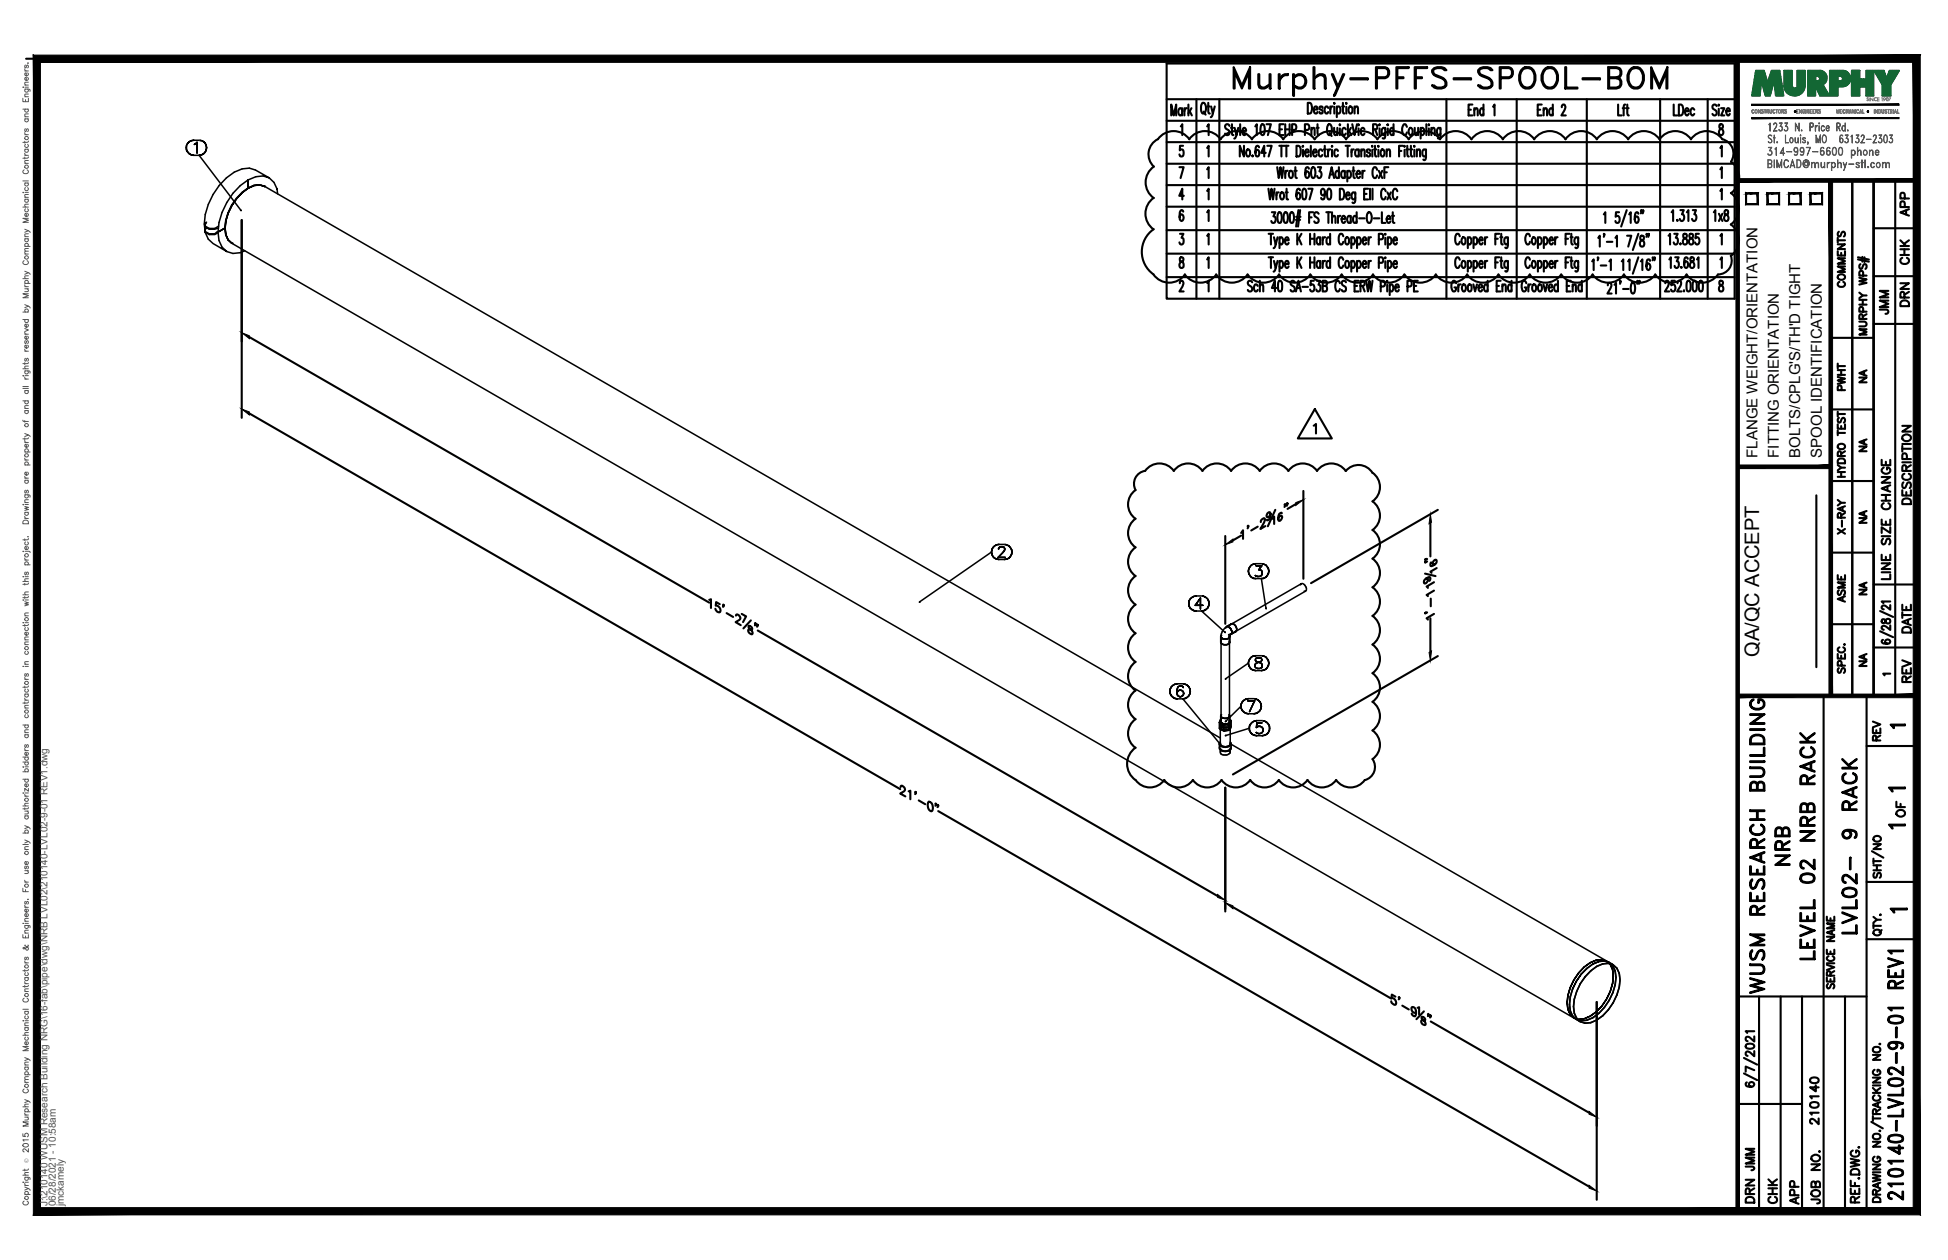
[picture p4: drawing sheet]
<svg xmlns="http://www.w3.org/2000/svg" width="432mm" height="279mm" viewBox="0 0 432 279" stroke-linecap="round" stroke-linejoin="round" font-family="sans-serif">
<defs><g id="words">
<text font-size="10.6" x="272.3" y="22.6">Murphy-PFFS-SPOOL-BOM</text>
<g font-size="6.6">
<text x="397.6" y="193" transform="rotate(-90 397.6 193)">NRB</text>
<text x="412.4" y="208.1" transform="rotate(-90 412.4 208.1)">LVL02- 9 RACK</text>
<text x="403.2" y="213.8" transform="rotate(-90 403.2 213.8)">LEVEL 02 NRB RACK</text>
<text x="391.9" y="221.5" transform="rotate(-90 391.9 221.5)">WUSM RESEARCH BUILDING</text>
<text x="422.6" y="267.4" transform="rotate(-90 422.6 267.4)">210140-LVL02-9-01 REV1</text>
</g>
<g font-size="5.3">
<text x="389.8" y="260.7" transform="rotate(-90 389.8 260.7)">JMM</text>
<text x="389.8" y="267.8" transform="rotate(-90 389.8 267.8)">DRN</text>
<text x="399.7" y="268.1" transform="rotate(-90 399.7 268.1)">APP</text>
</g>
<g font-size="4.9">
<text x="424" y="49" transform="rotate(-90 424 49)">APP</text>
<text x="424" y="59.6" transform="rotate(-90 424 59.6)">CHK</text>
<text x="409.9" y="64.9" transform="rotate(-90 409.9 64.9)">COMMENTS</text>
<text x="419.5" y="70.9" transform="rotate(-90 419.5 70.9)">JMM</text>
<text x="424" y="69.1" transform="rotate(-90 424 69.1)">DRN</text>
<text x="409.9" y="87.8" transform="rotate(-90 409.9 87.8)">PWHT</text>
<text x="424.4" y="112.9" transform="rotate(-90 424.4 112.9)">DESCRIPTION</text>
<text x="409.9" y="119.6" transform="rotate(-90 409.9 119.6)">X-RAY</text>
<text x="419.8" y="129.8" transform="rotate(-90 419.8 129.8)">LINE SIZE CHANGE</text>
<text x="409.9" y="134.8" transform="rotate(-90 409.9 134.8)">ASME</text>
<text x="424.4" y="141.5" transform="rotate(-90 424.4 141.5)">DATE</text>
<text x="424.4" y="152.4" transform="rotate(-90 424.4 152.4)">REV</text>
<text x="417.7" y="165.5" transform="rotate(-90 417.7 165.5)">REV</text>
<text x="423" y="182.4" transform="rotate(-90 423 182.4)">OF</text>
<text x="403.9" y="250.5" transform="rotate(-90 403.9 250.5)">210140</text>
<text x="394.8" y="268.1" transform="rotate(-90 394.8 268.1)">CHK</text>
<text x="404.3" y="268.1" transform="rotate(-90 404.3 268.1)">JOB NO.</text>
</g>
<g font-size="4.4">
<text x="414.5" y="86.1" transform="rotate(-90 414.5 86.1)">NA</text>
<text x="414.5" y="101.2" transform="rotate(-90 414.5 101.2)">NA</text>
<text x="414.5" y="117.1" transform="rotate(-90 414.5 117.1)">NA</text>
<text x="414.5" y="133" transform="rotate(-90 414.5 133)">NA</text>
<text x="389.9" y="145.7" transform="rotate(-90 389.9 145.7)">QA/QC ACCEPT</text>
<text x="414.5" y="148.9" transform="rotate(-90 414.5 148.9)">NA</text>
</g>
<g font-size="3.5">
<text x="417.7" y="162.6">1</text>
<text x="417.3" y="176.7">1</text>
<text x="417.3" y="184.9">1</text>
<text x="417.7" y="203.6">1</text>
</g>
<g font-size="3.3">
<text x="389.5" y="101.5" transform="rotate(-90 389.5 101.5)">FLANGE WEIGHT/ORIENTATION</text>
<text x="394.3" y="101.5" transform="rotate(-90 394.3 101.5)">FITTING ORIENTATION</text>
<text x="399.1" y="101.5" transform="rotate(-90 399.1 101.5)">BOLTS/CPLG'S/TH'D TIGHT</text>
<text x="403.8" y="101.5" transform="rotate(-90 403.8 101.5)">SPOOL IDENTIFICATION</text>
</g>
<text font-size="3.1" x="416.3" y="151">1</text>
<g font-size="2.2" fill="#545454">
<text x="10.5" y="267.5" transform="rotate(-90 10.5 267.5)">J:\210140 WUSM Research Building NRG\16-fab\pipe\dwg\NRB LVL02\210140-LVL02-9-01 REV1.dwg</text>
<text x="12.4" y="267.5" transform="rotate(-90 12.4 267.5)">06/28/2021 - 10:58am</text>
<text x="14.1" y="267.4" transform="rotate(-90 14.1 267.4)">jmckamely</text>
</g>
<text font-size="1.3" fill="#545454" x="6.3" y="257.9" transform="rotate(-90 6.3 257.9)">Ó</text>
</g></defs>
<!-- layer: HP-HWS-PIPE -->
<g fill="none" stroke="#000" stroke-width=".22">
<path d="M271.8 139.1l-.1 .1M271.9 139h.1h-.1M272 139h.2h-.2M272.2 139l.2 .1-.2-.1M272.4 139.1l.6 .7M272.4 138.8v.3l-.1-.2M273 140h.1M273 140v.2M270.7 159.8a.88 .88 0 0 0 1.4 .7h-.2M270.7 140.9a.64 .64 0 0 0 .2 .7 .64 .64 0 0 0 .7 .1h.3h-.3M271.9 141.7l.2-.1-.2 .1M272.1 141.6l.2-.1-.2 .1"/>
<path d="M272.3 141.5l.1-.1-.1 .1M272.4 141.4l.1-.1-.1 .1M272.4 140.6l-.1 .2 .1-.1M272.5 141h.1M272.5 141v.2v-.2M272.5 141.3v-.1v.1M273 140.4h.1M273 140.4l-.3 .3M272.1 160.5l.2-.1-.2 .1M272.3 160.4l.1-.1-.1 .1M272.4 160.3l.1-.2-.1 .2M272.4 160.4h-.1l.1 .2"/>
<path d="M272.5 160.1v-.1v.1M272.5 160v-.2v.2"/>
</g>
<g fill="none" stroke="#000" stroke-width=".34">
<path d="M41.3 32.8v.5v-.5M41.3 32.2v.6v-.6M41.3 33.3l.3 .4-.3-.4M41.6 31.8l-.3 .4 .3-.4M41.6 33.7l.4 .4-.4-.4M42 31.4l-.4 .4 .4-.4M42 34.1l.4 .3-.4-.3M42.4 31.2l-.4 .2 .4-.2M42.4 34.4h.6h-.6M43 31.1l-.6 .1 .6-.1M43 34.4h1.1M43 31.1h1.1"/>
<path d="M43.1 32l.2-.1-.2 .1M43.3 31.9l.4-.3-.4 .3M43.7 31.6v2.3v-2.3M44.1 34.4h.5h-.5M44.1 34.4l9.4 12.3-.1-.1M44.6 31.2l-.5-.1 .5 .1M44.6 34.4l.5-.3-.5 .3M45.1 31.4l-.5-.2 .5 .2M45.1 34.1l.4-.4-.4 .4M45.5 31.8l-.4-.4 .4 .4M45.5 33.7l.2-.4-.2 .4M45.7 32.2l-.2-.4 .2 .4"/>
<path d="M45.7 33.3l.1-.5-.1 .5M45.8 32.8l-.1-.6 .1 .6M50.2 39.4l1.7-1.2 1.8-.7 1.6-.2 1.3 .4 3.1 1.7-1.4-.4a8.6 8.6 0 0 0-6.7 3.9 13.7 13.7 0 0 0-3.1 10.4l.7 1.5 1.1 1-3.1-1.8a4.9 4.9 0 0 1-1.9-4.3 14.6 14.6 0 0 1 4.9-10.3zM59.7 39.4l1 1.1 .7 1.4 .1 1.1M45.5 50.6v.9zM45.5 49.4v.9zM45.5 50.8v.7l.9 .5h1.2l.7-.4M45.5 51.5v-.2l.9 .5v.2M45.5 50.2v.1l.9 .5v-.1M45.5 49.6v.7M45.5 50.6v.7M45.7 50.4l-.2 .4"/>
<path d="M45.7 49.6h-.2v-.2v.8l.9 .5h1.2l.9-.5M45.8 49.3l-.3 .1M45.9 50.6l-.4 .2M48.2 51.4l-.6 .4h-1.2M48.4 50.6l-.8 .2h-1.2M50.1 49l-.2 1.6 .2 1.5-.2-1.5zM50.1 52.1l.5 1.1-.5-1.1M50.6 47.3l-.5 1.7 .5-1.7M50.6 53.2l.8 .8-.8-.8M51.4 45.5l-.8 1.8 .8-1.8M52.5 44l-1.1 1.5 1.1-1.5M53.7 42.7l-1.2 1.3 1.2-1.3"/>
<path d="M54.3 55.6l-1.1 .4-1.6 .2-1.3-.4M55 41.7l-1.3 1 1.3-1M56.4 41.1l-1.4 .6 1.4-.6M57.6 41l-1.3 .1-1.3 .6v-1.8v1.8a11.1 11.1 0 0 0-5.1 8.9l-1.6 .9 1.6-.9 .1 1.4 .5 1.2 .8 .7 299 172.7a4.6 4.6 0 0 1-1.3-5l.5-1.7 .8-1.8M57.6 41l1 .3 211.9 122.3M57.6 41l-1.2 .1 1.2-.1M58.7 41.3l-1.1-.3 1.1 .3M58.7 41.4h.1M61.4 42h.1M203.9 133.4l-.1 .1zM219.8 122.4l.1 .5-.1-.5M219.8 122.4l-15.9 11"/>
<path d="M219.9 121.9l-.1 .5 .1-.5M219.9 122.9l.2 .5-.2-.5M220.1 121.4l-.2 .5 .2-.5M220.1 123.4l.4 .4-.4-.4M220.5 121.1l-.4 .3 .4-.3M220.5 123.8l.4 .2-.4-.2M220.9 120.8l-.4 .3 .4-.3M220.9 124l.5 .1-.5-.1M221.3 123.6h1.5h-1.5M221.3 121.8v-.1v.1M221.3 121.7l.2-.3-.2 .3M221.4 120.7l-.5 .1 .5-.1"/>
<path d="M221.4 124.1h1.2M221.4 120.7h1.2M221.5 121.4l.1-.1-.1 .1M221.6 121.3l.2-.1-.2 .1M221.8 121.2h.5h-.5M222.3 121.2l.2 .1-.2-.1M222.4 122.5l-1.1 1.1 1.1-1.1M222.5 121.3l.1 .1-.1-.1M222.6 122.1l-.2 .4 .2-.4M222.6 121.4l.1 .3-.1-.3M222.6 124.1l.6-.1-.6 .1M222.7 121.9l-.1 .2 .1-.2"/>
<path d="M222.7 121.7v.2v-.2M223.2 120.8l-.6-.1 .6 .1M223.2 124l.4-.2-.4 .2M223.6 121.1l-.4-.3 .4 .3M223.6 123.8l.4-.4-.4 .4M224 121.4l-.4-.3 .4 .3M224 123.4l.2-.5-.2 .5M224.2 121.9l-.2-.5 .2 .5M224.2 122.9l.1-.5-.1 .5M224.3 122.4l-.1-.5 .1 .5M263.5 133.8l.1 .6-.1-.6M263.6 133.3l-.1 .5 .1-.5"/>
<path d="M263.6 134.4l.2 .4-.2-.4M263.8 132.8l-.2 .5 .2-.5M263.8 134.8l.4 .4-.4-.4M264.2 132.5l-.4 .3 .4-.3M264.2 135.2l.5 .2-.5-.2M264.7 132.2l-.5 .3 .5-.3M264.7 135.4l.5 .1-.5-.1M265 134.2h1.6h-1.6M265.2 132.2h-.5h.5M265.2 135.5h1.1M265.2 132.2h1.1M266.1 132.6l-1.1 1.6 1.1-1.6"/>
<path d="M266.1 132.6v2.4v-2.4M266.3 135.5l.6-.1-.6 .1M266.3 135.5l5.2 4.7M266.9 132.2h-.6h.6M266.9 135.4l.4-.2-.4 .2M267.3 132.5l-.4-.3 .4 .3M267.3 135.2l.4-.4-.4 .4M267.7 132.8l-.4-.3 .4 .3M267.7 134.8l.2-.4-.2 .4M267.9 133.3l-.2-.5 .2 .5M267.9 134.4l.1-.6-.1 .6M268 133.8l-.1-.5 .1 .5"/>
<path d="M271.9 138.9l.7 .2 .3 .4-.2-.2M272.4 139.1l.6 .7M272.9 138.5l.1-.1-1.1 .6a2.62 2.62 0 0 0-1.2 2.2v1.2M273 139.8l-.1-.3 .1 .3M273 139.8l.1 .6-.2 .3M273 138.3h.3l.8 .8M273 140l-.1 .6M273.3 138.3l-.3 .1M273.5 138.4l.6 .7M274.1 139.1v.8M274.1 139.1l.1 .5-.1 .3M274.1 139.9l-.2 .1"/>
<path d="M274.1 139.9l-.1 .2M276.7 126.6l.1 .6-.1-.6M276.8 126.1l-.1 .5 .1-.5M276.8 127.2l.3 .4-.3-.4M277.1 125.7l-.3 .4 .3-.4M277.1 127.6l.3 .4-.3-.4M277.4 125.3l-.3 .4 .3-.4M277.4 128l.5 .3-.5-.3M277.9 125.1l-.5 .2 .5-.2M277.9 128.3h.5h-.5M278.2 127.4l.2 .3zM278.4 125l-.5 .1 .5-.1"/>
<path d="M278.4 128.3h1.2M278.4 125h1.2M278.4 125.5h1.3h-1.3M278.4 127.7l.7 .1zM279 126.4h.3h-.3M279.3 126.4l.3 .1-.3-.1M279.4 127.7l-.3 .1 .3-.1M279.6 126.5l.1 .1-.1-.1M279.6 128.3h.5h-.5M279.6 128.3l1 6.6M279.7 125.5l-.7 .9 .7-.9M279.7 127.5l-.3 .2 .3-.2"/>
<path d="M279.7 126.6l.1 .3-.1-.3M279.8 126.9l-.1 .6zM280.1 125.1l-.5-.1 .5 .1M280.1 128.3l.5-.3-.5 .3M280.6 125.3l-.5-.2 .5 .2M280.6 128l.3-.4-.3 .4M280.6 134.9l.1 .1zM280.9 125.7l-.3-.4 .3 .4M280.9 127.6l.3-.4-.3 .4M281.2 126.1l-.3-.4 .3 .4M281.2 127.2v-.6v.6M281.2 126.6v-.5v.5"/>
<path d="M288.3 129.7l.1-.3-16.7 9.8 .2-.3 1.1-.6-.2 .1M288.4 129.4a1.1 1.1 0 0 1 1 1.7M289.1 131.1h.3l-16.7 9.6M259.3 153.3l.1 .5-.1-.5M259.4 152.8l-.1 .5 .1-.5M259.4 153.8l.3 .5-.3-.5M259.7 152.3l-.3 .5 .3-.5M259.7 154.3l.3 .3-.3-.3M260 152l-.3 .3 .3-.3M260 154.6l.5 .3-.5-.3M260.5 151.7l-.5 .3 .5-.3M260.5 154.9l.5 .1-.5-.1"/>
<path d="M260.9 153.1v.6v-.6M261 151.6l-.5 .1 .5-.1M261 155h1.2M261 151.6h1.2M261 152.6l-.1 .5 .1-.5M261 153.4l-.1 .3 .1 .5-.1-.5zM261 154.2l.2 .2-.2-.2M261.2 152.2l-.2 .4 .2-.4M261.2 153.1l-.2 .3 .2-.3M261.2 154.4l.4 .1-.4-.1M261.6 152.1l-.4 .1 .4-.1M261.6 153l-.4 .1 .4-.1"/>
<path d="M261.6 154.5h.1h-.1M261.7 153h-.1h.1M261.7 154.5l.3-.1-.3 .1M261.8 152.1h-.2h.2M262 153.1l-.3-.1 .3 .1M262 154.4l.3-.2-.3 .2M262.2 152.2l-.4-.1 .4 .1M262.2 155l.5-.1-.5 .1M262.2 155l8.1 10M262.3 153.4l-.3-.3 .3 .3M262.3 152.5l-.1-.3 .1 .3M262.3 154.2l.1-.4-.1 .4"/>
<path d="M262.3 153.4l.1 .4zM262.7 151.7l-.5-.1 .5 .1M262.7 154.9l.5-.3-.5 .3M263.2 152l-.5-.3 .5 .3M263.2 154.6l.3-.3-.3 .3M263.5 152.3l-.3-.3 .3 .3M263.5 154.3l.3-.5-.3 .5M263.8 152.8l-.3-.5 .3 .5M263.8 153.8v-.5v.5M263.8 153.3v-.5v.5M270.6 142.4l.3 .4 .4 .1M270.6 141.2a1.17 1.17 0 0 0 2 0"/>
<path d="M270.7 158.9l.6 .4-.4-.1-.3-.5v1.4l.7 .5M270.7 141.3v-.1v18.9M270.7 141v.3M270.7 142.3v.3l.2 .2M270.7 158.5l-.1 .2M270.7 140.9l-.1 1.5v-.1M270.7 159.7l-.1 .3M270.7 140.9v.1M270.8 158.5l-.1 .1v1.5M270.8 140.9l-.1 .1M271.1 142.9l.2 .1M271.3 159.3h.6z"/>
<path d="M271.3 142.9h.6M271.5 140.2l.1 .1zM271.6 150.6l.1-.1zM271.7 159.9l-.1 .1zM272.1 159.2l-.2 .1a.73 .73 0 0 0 .7-.6v1.4l-.5 .4h-.8M272.1 142.9l-.2 .1M272.3 159.1l.2-.4v1.4l-.4 .4-.8 .1M272.3 142.8l-.4 .1M272.4 158.5l.1 .2M272.4 159.7l.2 .3M272.5 141v19v-.2M272.5 158.5l.1 .2"/>
<path d="M272.5 141v.1M272.5 141.1v1.3v-.1M272.5 141.1h.1M272.5 141.2a1.14 1.14 0 0 1-1.8 .1M272.5 142.4l-.1 .3M272.6 142.3v.1M272.6 142.4l-.3 .4M272.6 141.2v1.2M272.7 140.7h.1M272.7 140.7l-.1 .5M272.9 140.6l-.1 .1M272.9 140.7h-.2"/>
<path d="M272.9 140.6l-.2 .1M272.9 159.8l-.3-.2 .3 .2v1.3M272.9 159.8l-.3 .8M273.8 140h.1l-1 .6M273.8 140.1h.2l-1.1 .6M275.1 156.6l.1 .5-.1-.5M275.1 156.6l-3.4 3.3M275.2 156.1l-.1 .5 .1-.5M275.2 157.1l.2 .5-.2-.5M275.4 155.6l-.2 .5 .2-.5M275.4 157.6l.3 .3-.3-.3M275.7 155.3l-.3 .3 .3-.3"/>
<path d="M275.7 157.9l.5 .3-.5-.3M276.2 155l-.5 .3 .5-.3M276.2 158.2l.5 .1-.5-.1M276.5 155.4h1.6h-1.6M276.7 154.9l-.5 .1 .5-.1M276.7 147.1l.1 .5-.1-.5M276.7 158.3h1.2M276.7 154.9h1.2M276.7 147.1l-5 3.4M276.8 146.5l-.1 .6 .1-.6M276.8 147.6l.3 .4-.3-.4M277.1 146.1l-.3 .4 .3-.4"/>
<path d="M277.1 148l.3 .4-.3-.4M277.4 145.7l-.3 .4 .3-.4M277.4 148.4l.5 .2-.5-.2M277.9 145.4l-.5 .3 .5-.3M277.9 148.6l.5 .1-.5-.1M277.9 158.3l.6-.1-.6 .1M278.1 159.9l-.5 .2 .5-.2M278.1 155.4l-1.1 2.4 1.1-2.4M278.2 147.8v-.4v.4M278.2 147.4l.1-.2-.1 .2M278.3 148l-.1-.2 .1 .2M278.3 146.2v.2v-.2"/>
<path d="M278.3 146.4l.1 .3-.1-.3M278.3 147.2l.2-.2-.2 .2M278.4 145.4h-.5h.5M278.4 148.7h1.2M278.4 145.4h1.2M278.4 146l-.1 .2 .1-.2M278.4 148.1l-.1-.1 .1 .1M278.4 146.7l.2 .1-.2-.1M278.5 155l-.6-.1 .6 .1M278.5 158.2l.4-.3-.4 .3M278.5 147l.4-.1-.4 .1M278.6 159.8l-.5 .1 .5-.1"/>
<path d="M278.6 159.8h1.2M278.6 146.8l.5 .1-.5-.1M278.8 145.9l-.4 .1 .4-.1M278.8 148.2l-.4-.1 .4 .1M278.9 146.9l.4-.1-.4 .1M278.9 155.3l-.4-.3 .4 .3M278.9 157.9l.4-.3-.4 .3M279.1 146.9l.3 .1-.3-.1M279.2 148.2h-.4h.4M279.2 145.9h-.4h.4M279.3 155.6l-.4-.3 .4 .3M279.3 157.6l.2-.5-.2 .5"/>
<path d="M279.3 146.8l.3-.1-.3 .1M279.4 147l.3 .2-.3-.2M279.5 156.1l-.2-.5 .2 .5M279.5 157.1l.1-.5-.1 .5M279.6 148.1l-.4 .1 .4-.1M279.6 146l-.4-.1 .4 .1M279.6 146.7l.1-.3-.1 .3M279.6 156.6l-.1-.5 .1 .5M279.6 148.7l.5-.1-.5 .1M279.7 148l-.1 .1 .1-.1M279.7 146.2l-.1-.2 .1 .2M279.7 147.2l.1 .2-.1-.2"/>
<path d="M279.7 146.4v-.2v.2M279.8 147.8l-.1 .2 .1-.2M279.8 147.4v.4v-.4M280.1 145.4h-.5h.5M280.1 148.6l.5-.2-.5 .2M280.3 159.9l-.5-.1 .5 .1M280.6 145.7l-.5-.3 .5 .3M280.6 148.4l.3-.4-.3 .4M280.9 146.1l-.3-.4 .3 .4M280.9 148l.3-.4-.3 .4M281.2 146.5l-.3-.4 .3 .4M281.2 147.6v-.5v.5"/>
<path d="M281.2 147.1v-.6v.6M270.3 160.2l.3-.7-.3 .7v1.3l.2-.4M270.3 160.2l1 .6v1.3l-1-.6 1 .6M270.3 164.8l.1 .1zM270.3 160.2l.2 .1M270.3 165.7v.2M270.5 165v-.2v.3M270.5 166.3a.85 .85 0 0 0 .3 1l.2 .1a1.29 1.29 0 0 0 1.7-.6M270.5 160.4a1.27 1.27 0 0 0 2.2 0v4.9v-.5v.3M270.5 160.3v5v-.3M270.5 160.3l.8 .5M270.5 165v.1"/>
<path d="M270.5 165.9a1.24 1.24 0 0 0 2.2 0M270.5 164.5l-.2 .3M270.5 160.8a1.2 1.2 0 0 0 2.2 0 1.12 1.12 0 0 1-.8 1.2 1.12 1.12 0 0 1-1.3-.5zM270.5 165.1a1.44 1.44 0 0 0 2.2 0M270.5 166.6v.2M270.6 160.1l-.1 .1M270.7 160.8a1.06 1.06 0 0 0 1.8 .1M270.7 161.3a1.08 1.08 0 0 0 1.8 .2M270.7 160.1l.6 .4M271.3 160.8l1.3-.2v1.3l-1.3 .2 1.3-.2M271.6 163.1h.2zM272.6 160.6l-1.3 .2"/>
<path d="M272.6 160.1l.1 .3M272.7 161l.2 .1M272.7 166.3v.5v-.1M272.7 164.5l.2 .5M272.7 165v.1M272.9 165.7v.2M272.9 161.1l-.3 .8M272.9 165a1.51 1.51 0 0 1-2.6 0v.9a1.51 1.51 0 0 0 2.6 0M272.9 165v.9M272.9 165l84.7 48.9M276.9 161.5l.1 .5-.1-.5M276.9 161.5l-5.2 1.6"/>
<path d="M277 161l-.1 .5 .1-.5M277 162l.2 .5-.2-.5M277.2 160.5l-.2 .5 .2-.5M277.2 162.5l.4 .3-.4-.3M277.6 160.1l-.4 .4 .4-.4M277.6 162.8l.5 .3-.5-.3M278.1 163.1h.5h-.5M278.5 162.5l-.1-.3 .1 .3M278.5 161.3l.1-.1-.1 .1M278.6 163.1h1.2M278.6 160.3l-.1 1 .1-1M278.6 162.5h-.1h.1"/>
<path d="M278.6 161.2l.4-.1-.4 .1M279 162.7l-.4-.2 .4 .2M279 161.1h.3h-.3M279.3 162.7h-.3h.3M279.3 161.1l.3 .1-.3-.1M279.6 162.5l-.3 .2 .3-.2M279.6 161.2l.3 .2-.3-.2M279.7 160.3h-1.1h1.1M279.8 163.1h.5h-.5M279.9 162.3l-.3 .2 .3-.2M279.9 161.4l.1 .3-.1-.3M280 161.7l-.1 .6z"/>
<path d="M280.3 163.1l.4-.3-.4 .3M280.7 160.1l-.4-.2 .4 .2M280.7 162.8l.4-.3-.4 .3M281.1 160.5l-.4-.4 .4 .4M281.1 162.5l.3-.5-.3 .5M281.4 161l-.3-.5 .3 .5M281.4 162v-.5v.5M281.4 161.5v-.5v.5M348.1 219l.8-1.7-.8 1.7M348.9 217.3l1-1.5-1 1.5M349.4 217.6l-.8 1.7-.5 1.8 .5-1.8zM349.9 215.8l1.2-1.4-1.2 1.4"/>
<path d="M350.3 218.1a9.2 9.2 0 0 0-1.4 6.6l.6 1.1 .8 .8-.9-.6M350.5 216.1l-1.1 1.5 1.1-1.5M351.1 214.4l1.4-.9-1.4 .9M351.7 214.7l1.3-.9-2.5 2.3zM352.5 213.5l1.3-.6-1.3 .6M353 213.8l1.4-.6-1.4 .6M353.8 212.9l1.3-.1-1.3 .1M353.9 214.3l-1.3 1-1.2 1.3-1.1 1.5M355.1 212.8l1 .3-1-.3M355.3 213.7l-1.4 .6M355.3 213.7l1.2-.1 1.1 .3M355.6 213.1l-1.2 .1 1.2-.1"/>
<path d="M356.7 213.4l-1.1-.3 1.1 .3M356.7 213.4l.9 .5-1.1-.3-1.2 .1M356.8 213.7l.1 .2-.1-.2M356.9 219.8l-.8 1.7 .8-1.7M356.9 213.9l.5 1.1-.5-1.1M357.1 213.8a4.5 4.5 0 0 1 .9 4.6l-.5 1.7-.8 1.7M357.2 213.8a4.5 4.5 0 0 1 .8 4.6l-.5 1.7-.8 1.8M357.4 218.1l-.5 1.7 .5-1.7M357.4 215l.2 1.4-.2 1.7 .2-1.7zM357.6 213.9l.8 .8 .5 1.1M358.9 215.8a9.1 9.1 0 0 1-1.3 6.6M358.9 215.8a9.2 9.2 0 0 1-1.3 6.6"/>
<path d="M347.4 222.4l.1-1.6-.1 1.6M347.5 223.8l-.1-1.4 .1 1.4M347.5 220.8l.6-1.8-.6 1.8M348.1 224.9l-.6-1.1 .6 1.1M348.1 224.1l.5 1.2 .8 .7-.8-.7zM348.1 221.1l-.2 1.6 .2 1.4M348.9 225.7l-.8-.8 .8 .8M349.9 226h-.2h.2M351.1 225.9l-1.2 .1 1.2-.1M352.5 225.3l-1.4 .6 1.4-.6M352.6 226.8l-1.2 .1-1.1-.3 1.1 .3M353.8 224.4l-1.3 .9 1.3-.9"/>
<path d="M354.4 224.7a4.7 4.7 0 0 1-4.4 1.6M354.4 224.7a4.6 4.6 0 0 1-4.5 1.5M355.1 223.1l-1.3 1.3 1.3-1.3M355.3 225.2l-1.4 1-1.3 .6M356.1 221.5l-1 1.6 1-1.6M356.7 221.8l-1.1 1.6-1.2 1.3M356.7 221.9l-1.1 1.5M357.6 222.4a8.9 8.9 0 0 1-5 4.4M357.6 222.4l-1.1 1.5"/>
</g>
<g fill="#000">
<circle cx="51.3" cy="53.9" r=".17"/>
<circle cx="51.4" cy="54" r=".17"/>
<circle cx="58.6" cy="41.3" r=".17"/>
</g>
<!-- layer: PS-BDR -->
<g fill="#000" stroke="#000" stroke-width=".22">
<path d="M388.3 26.1v.2l32.6-.2zM388.3 26.3l32.6-.2v.2z"/>
<path d="M388.3 23.1v.3l32.6-.3zM388.3 23.4l32.6-.3v.3z"/>
<path d="M7.4 12.2v257.2l1.6-1.6zM7.4 12.2l1.6 1.6v254zM7.4 12.2l1.6 1.6 416.6-1.6zM9 13.8l416.6-1.6-1.5 1.6zM425.6 12.2l-1.5 1.6 1.5 255.6zM424.1 13.8l1.5 255.6-1.5-1.6zM7.4 269.4h418.2l-1.5-1.6zM9 267.8h415.1l-416.7 1.6z"/>
</g>
<!-- layer: PS-BDR-T -->
<g fill="none" stroke="#000" stroke-width=".47">
<path d="M415.3 40v114.3h-4.7v-114.2v114.2h-4.8v-114.2M387 42.9h2.6v2.4h-2.6zM391.8 42.9h2.6v2.4h-2.6zM396.6 42.9h2.5v2.4h-2.5zM401.3 42.9h2.6v2.4h-2.6zM411.8 57.5l2.5 .5M411.8 57.1l2.5 .5M412.4 58.6a.59 .59 0 0 0-.3 .5 .59 .59 0 0 0 .4 .5l.3-.1 .3-.8 .4-.1a.64 .64 0 0 1 0 1M412.8 57v1M413.3 57.1v1M405.8 74.9h9.5M412.1 71.3l1.4 .1a.52 .52 0 0 1 .2 .6 .52 .52 0 0 1-.4 .4h-1.2"/>
<path d="M412.1 61.6l1.7 .4-1.7 .3 1.7 .4-1.7 .4M412.1 67.5h1.7M412.1 66.5h1.7M412.1 64.9l.8 .6M412.9 70.7l-.1-.9-.4-.1-.3 .3v.7h1.7M412.9 66.5v1M413 69.1l-.1-.9-.5-.1-.3 .3v.7h1.7M413 61.1l-.1-.9-.5-.1-.3 .3v.7h1.7M413.8 73h-1.7l1.7 .6-1.7 .6h1.7M413.8 65.5h-.9l-.8 .6M413.8 69.7l-.9 .5M405.8 90.8h9.5"/>
<path d="M407.4 94.1v1h1.6v-1M407.4 96h1.6M407.4 91.3v1.1M407.4 95.4v1.1M407.4 91.8h1.6M407.4 98.7a.79 .79 0 0 1 1-.3 .79 .79 0 0 1 .5 .9 .78 .78 0 0 1-1 .3 .78 .78 0 0 1-.5-.9zM407.6 92.7a.59 .59 0 0 0-.3 .5 .59 .59 0 0 0 .4 .5l.3-.1 .3-.8 .4-.1a.65 .65 0 0 1 0 1M408.1 94.5v.6M402.6 109.8v38.1M405.8 106.7h9.5M407.4 105.7h1.6M407.4 104.7h1.6"/>
<path d="M407.4 103.1l.7 .6M407.4 102a.9 .9 0 0 1 1.6 .2v.5h-1.6zM408.1 101.1l-.1-.9-.3-.1-.3 .3v.7h1.6M408.1 104.7v1M409 103.7h-.9l-.7 .6M409 100.1l-.9 .5M405.8 122.5h9.5M405.8 138.4h9.5M407.4 145v1h1.6v-1M407.6 148.2a.59 .59 0 0 0-.3 .5 .59 .59 0 0 0 .4 .5l.3-.2 .3-.7 .4-.1a.65 .65 0 0 1 0 1M407.7 143.5a.59 .59 0 0 0-.3 .7 .59 .59 0 0 0 .6 .5h.4a.59 .59 0 0 0 .6-.5 .59 .59 0 0 0-.4-.7M408.1 145.4v.6"/>
<path d="M408.2 147.6l-.1-.9-.4-.2-.3 .4v.7h1.6M408.8 142.9h.2z"/>
</g>
<!-- layer: PS-DIM -->
<path d="M5.8 13h419" fill="none" stroke="#000" stroke-width=".47"/>
<!-- layer: 0 -->
<g fill="none" stroke="#000" stroke-width=".47">
<path d="M415.3 40v114.3M420.1 40v114.3M415.3 50.6h9.5M415.3 61.2h9.5M415.3 71.8h9.5M415.3 129.6h9.5M415.3 143.6h9.5M386.6 238l2.9 1.5M386.6 234.6l2.9 1.5M387 231.7a1.29 1.29 0 0 1 1.9 .2 1.1 1.1 0 0 1-1.9 .2zM388.9 237.3l-1.9-.8v1.1M388.9 233.1v1.1l-1-.8-.6-.2-.3 .3v.3l.4 .3"/>
<path d="M388.9 229.8v1.2l-1-.9-.6-.2-.3 .1v.5l.4 .4M388.9 228.7h-1.9l.3 .4M387.2 240a.47 .47 0 0 0-.2 .7 1.13 1.13 0 0 0 1.9-.3 .56 .56 0 0 0-.6-.5 .56 .56 0 0 0-.6 .5 .56 .56 0 0 0 .5 .6"/>
</g>
<g fill="#000" stroke="#000" stroke-width=".22">
<path d="M384.8 13l.8 255.6v-255.6zM384.8 13l.8 255.6h-.8z"/>
<path d="M385.2 39.6v.8l39.6-.8zM385.2 40.4l39.6-.8v.8z"/>
<path d="M424.5 40l.8 114.3v-114.3zM424.5 40l.8 114.3h-.8z"/>
<path d="M385.2 153.9v.8l39.6-.8zM385.2 154.7l39.6-.8v.8z"/>
</g>
<!-- layer: PS-LOGO -->
<g fill="none" stroke="#545454" stroke-width=".22">
<path d="M5.1 19.3h.1zM5.5 19.8h.9l.2 .1v.4M5.5 15.3v.3l.3 .1M5.5 18.9h.8M5.5 15.7h.8M5.5 19.3h.8M5.7 19.8a.38 .38 0 0 0-.1 .5 .38 .38 0 0 0 .6 0 .38 .38 0 0 0-.1-.5M5.7 14.4l-.2 .3v.3h.3l.1-.4 .2-.2 .2 .3-.2 .4M6.1 17.2a.38 .38 0 0 1 .1 .5 .38 .38 0 0 1-.6 0 .38 .38 0 0 1 .1-.5h.1v.7M6.1 16.2a.38 .38 0 0 1 .1 .5 .38 .38 0 0 1-.6 0 .38 .38 0 0 1 .1-.5h.1v.6M6.2 13.9v.1zM6.3 18.2l-.8 .1v.3l.2 .3"/>
<path d="M5.1 21.8v.7h1.2v-.7M5.1 24.2h1.2M5.4 37.7a.43 .43 0 0 0-.3 .5 .43 .43 0 0 0 .4 .3h.3a.43 .43 0 0 0 .5-.3 .43 .43 0 0 0-.3-.5M5.5 34v.3l.3 .1M5.5 29.4v.3l.3 .2M5.5 31.3v.4M5.5 34.8v.4M5.5 36.2h.8M5.5 34.4h.8M5.5 33.1h.8M5.5 29.9h.8M5.5 26.4h.8"/>
<path d="M5.5 25.9h.8M5.5 21.4h.8M5.7 33.1a.38 .38 0 0 0-.1 .5 .38 .38 0 0 0 .6 0 .38 .38 0 0 0-.1-.5M5.7 32a.4 .4 0 0 0-.1 .6 .4 .4 0 0 0 .6 0 .4 .4 0 0 0-.1-.6M5.7 28.6l-.2 .2v.3h.3l.1-.4 .2-.1 .2 .2-.2 .4M5.7 26.4a.38 .38 0 0 0-.1 .5 .38 .38 0 0 0 .6 0 .38 .38 0 0 0-.1-.5M5.7 24.2a.38 .38 0 0 0-.1 .6 .38 .38 0 0 0 .6 0 .38 .38 0 0 0-.1-.6M5.7 22.1v.4M6.3 35.6h-.8v.3l.2 .3M6.3 34.8l-.3 .3h-.9M6.3 31.3l-.3 .3h-.9M6.3 25.3h-.8v.3l.2 .3"/>
<path d="M6.3 20.9h-.8v.3l.2 .2M391.9 34.2l.2 .2M392 36.3l.6-.1v-.6l-.6-.1v1.6l.6-.1v-.6h-.6M392.1 30a.44 .44 0 0 1 .7 .2 .38 .38 0 0 0-.6-.2 .38 .38 0 0 0-.1 .5l.4 .3a.46 .46 0 0 1 .2 .7 .46 .46 0 0 1-.7-.1 .41 .41 0 0 0 .6 .1 .41 .41 0 0 0 0-.6l-.6-.4zM392.3 33.3a.53 .53 0 0 1 .5 .8 .53 .53 0 0 1-.9 0 .47 .47 0 0 0 .7 .2l.2-.3M392.4 27.2l-.1 1.9v-1.7l-.2 .2zM392.4 36.3l.3 .1v.6l-.8 .2v-1.8l.8 .2v.6l-.3 .2M392.5 33.4a.51 .51 0 0 1 .3 .5 .51 .51 0 0 1-.3 .5M392.7 32.8l-.7-.1h.8l-.5 .7M392.7 32.7l-.5 .7 .4 .1 .2 .3M393.1 30.5l.4 .1zM393.1 29l.8 .1h-.8l.7-1.3-.2-.5h-.2l-.3 .4 .1-.3a.39 .39 0 0 1 .6 0 .39 .39 0 0 1 0 .5l-.7 1.2"/>
<path d="M393.3 35.4v1.8zM393.3 29.9v1.8zM393.4 33l.4-.3v1.7l-.1-1.6zM393.9 35.4l.5 1.5 .6-1.5v1.8l-.1-1.4-.5 1.4-.5-1.4v1.4zM393.9 31.4l.1 .3zM393.9 31.5l.1 .1zM394.4 28.8l.1 .2M394.7 27.9a.55 .55 0 0 1 .4 .7 .55 .55 0 0 1-.7 .4l-.1-.3 .4 .3 .3-.4M394.7 33.9l.9 .1h-1l.7-1.3v1.7v-1.5l-.6 1.1M394.8 28l.2 .5-.2 .5M395 27.3l-.6-.1h.6l-.3 .8M395 27.2l-.4 .8 .4 .1v.3"/>
<path d="M395.5 28.8l.2 .2M395.7 35.5a.47 .47 0 0 1 .7 .3l-.3-.3h-.3a1.08 1.08 0 0 0 0 1.6h.3l.3-.3a.44 .44 0 0 1-.4 .4 .44 .44 0 0 1-.5-.4l-.1-.7zM395.8 29.9v1.7l.7 .1h-.7zM395.8 27.9a.55 .55 0 0 1 .5 .7 .55 .55 0 0 1-.7 .4l-.1-.3 .4 .3 .4-.4M396 28l.3 .5-.3 .5M396 33.6l1.2 .1zM396.2 27.3l-.6-.1h.7l-.5 .8M396.2 27.2l-.4 .8 .3 .1 .2 .3M396.9 30.6a.57 .57 0 0 1 .7 .4 .57 .57 0 0 1-.4 .7l-.3-.1-.2-.4zM396.9 36.8h.8M397 30.6a.52 .52 0 0 1 .4 .5 .52 .52 0 0 1-.4 .5l-.2-.4zM397 36.7h.7"/>
<path d="M397.3 35.4l.6 1.8-.6-1.5-.5 1.5zM397.7 33.3l.3 .4 .3-.1 .2-.3M397.7 33.1l.3-.3h.3l.2 .3M397.8 34.3h.5M397.9 30.5l.1 1 .3 .1 .3-.2-.3 .3-.3-.1-.1-.2zM398 27.2l.8 1.6v-1.6v1.9l-.8-1.6v1.6zM398 32.8l-.3 .4 .3 .5M398.2 32.8a1.22 1.22 0 0 1 .1 1.6M398.3 35.4h.5a1.05 1.05 0 0 1 0 1.8h-.5zM398.3 35.5a.84 .84 0 0 1 .9 .5 .84 .84 0 0 1-.2 .9l-.7 .2zM398.5 33.5l-.2 .2a.49 .49 0 0 1-.6-.2 .49 .49 0 0 1 .1-.6 .49 .49 0 0 1 .7 0v.4a.81 .81 0 0 1-.5 1.1l-.3-.2 .1 .2M398.5 33.3l-.3 .4"/>
<path d="M398.6 30.5v1.2zM399 30l.1-.1v.3zM399.1 33.3l.3 .4 .3-.1 .1-.3M399.1 33.1l.3-.3h.3l.1 .3M399.1 30h.1M399.1 30.5v1.2zM399.1 34.3h.6M399.4 28.8v.3l-.1-.1zM399.4 28.9h.1M399.4 32.8a.51 .51 0 0 0-.3 .4 .51 .51 0 0 0 .3 .5M399.5 32.8a1.22 1.22 0 0 1 .1 1.6M399.6 31.5h.6"/>
<path d="M399.6 30.8l.6 .6-.2 .3-.4-.1v-.2l.1 .2M399.6 30.7h.6M399.7 30.6v.3M399.8 33.5l-.1 .2a.5 .5 0 0 1-.7-.5 .5 .5 0 0 1 .7-.4l.2 .5a.83 .83 0 0 1-.5 1.1l-.3-.2 .1 .2M399.8 33.3l-.3 .4M399.9 35.6a.74 .74 0 0 1 1 .2 .74 .74 0 0 1-.1 1l-.1-1 .1 .9a.68 .68 0 0 0-.3-1.2 .68 .68 0 0 0-.8 .9 .66 .66 0 0 0 .4 .7 .66 .66 0 0 0 .7-.2 .7 .7 0 0 1-.9 .1 .7 .7 0 0 1-.2-.8zM400 36l.2-.2 .4 .1 .1 .2-.5-.2-.2 .3 .1 .4 .4 .1 .2-.2-.1 .2-.4 .1-.2-.2zM400.1 30.6l.1 .2-.2-.3-.4 .1v.2l.6 .5M400.1 31.2v.4M400.7 31.5h.1M400.8 31.9l-.1-.5 .1 .4-.2 .2M400.8 31.7v.1"/>
<path d="M401.3 28.1l.6-.1v-.6l-.6-.1-.1 1.8v-1.9h.5l.2 .4v.4l-.2 .2h-.4M401.3 32.7l-.7 1.7 .7-1.7h-.9l.9 .1M401.6 36v1.2zM401.8 33.6l1.2 .1zM401.8 36.1h.5l.1 1.1-.2-1-.3-.1-.3 .3zM402.4 27.8v1.3zM402.5 29.9l.5 1.5 .5-1.5v1.8l-.1-1.4-.4 1.4-.4-1.4-.1 1.4zM402.6 36.1h.4l.1 1.1-.1-1-.3-.1-.3 .3zM402.6 27.9l.3-.1-.3 .2-.2 .4zM403.2 27.2l.1 .1v.2zM403.2 27.3h.1M403.2 27.8l.1 1.3z"/>
<path d="M403.5 34l.4 .4 .3-.1 .1-.3M403.5 33.8l.4-.4 .3 .1 .1 .3M403.6 36l.2 1 .3 .1 .3-.2-.3 .3-.4-.1zM403.7 32.8h.5M403.8 32.8l-.2 .2a1.17 1.17 0 0 0 .2 1.4M403.8 27.9l.4-.1 .2 .4-.2-.3a.54 .54 0 0 0-.4 .6 .54 .54 0 0 0 .4 .5l.2-.3-.2 .4h-.2l-.3-.5zM403.8 33.4l-.3 .5M404.1 33.4l.2 .5-.2 .5M404.1 30l.2-.1a.95 .95 0 0 1 .6 .9 .95 .95 0 0 1-.6 .9 1.24 1.24 0 0 1-.2-1.7zM404.1 30.1l.2-.1a.87 .87 0 0 1 .5 .8 .87 .87 0 0 1-.5 .8 1.19 1.19 0 0 1-.2-1.5zM404.2 32.8l.1 .1-.4-.2a1.42 1.42 0 0 0-.2 1.7 .49 .49 0 0 0 .6-.2 .49 .49 0 0 0-.1-.7 .49 .49 0 0 0-.7 .1M404.4 36l.1 1.2z"/>
<path d="M404.8 28.4h.6l-.2-.5a.54 .54 0 0 0-.4 .6 .54 .54 0 0 0 .4 .5l.2-.3-.2 .4a.63 .63 0 0 1-.4-.6 .63 .63 0 0 1 .4-.7l.3 .7h-.7M404.9 34l.3 .4 .3-.1 .2-.3M404.9 33.8l.3-.4 .3 .1 .2 .3M405 36l.1 1.2zM405.1 32.8h.5M405.1 32.8l-.1 .2a1.17 1.17 0 0 0 .2 1.4M405.2 33.4l-.3 .5M405.3 36.1l.3-.1-.5 .5zM405.4 33.4l.3 .5-.3 .5M405.5 32.8l.2 .1a.36 .36 0 0 0-.6-.1l-.2 .6v.8l.2 .2a.49 .49 0 0 0 .6-.2 .49 .49 0 0 0-.1-.7 .49 .49 0 0 0-.7 .1M406 36v1.8zM406.2 36.1a.53 .53 0 0 1 .7 .5 .53 .53 0 0 1-.7 .5l-.2-.2 .3 .2a.51 .51 0 0 0 .5-.5 .51 .51 0 0 0-.5-.5l-.3 .2z"/>
<path d="M406.3 32.8l.4-.1a1.13 1.13 0 0 1 0 1.7h-.1a1.28 1.28 0 0 1-.3-1.6zM406.3 34.3h.6M406.3 32.8h.6M406.4 32.8l-.2 .6 .2 1M406.8 32.8l.2 .6-.2 1M407.2 28.1l.6-.1v-.6l-.6-.1-.1 1.8v-1.9l.7 .1 .1 .7-.3 .2h-.4M407.3 35.4l.1 1.8zM407.5 28.2l.4 .9-.3-.9M407.6 36.1h.5l.1 1.1-.2-1-.3-.1-.3 .3zM407.7 32.8l.3-.1a1.13 1.13 0 0 1 0 1.7h-.1a1.28 1.28 0 0 1-.2-1.6zM407.7 34.3h.5M407.7 32.8h.5"/>
<path d="M407.8 32.8l-.2 .6 .2 1M407.8 31.3l.3 .3 .4-.3M407.8 31l.3-.3 .4 .3M408 30.1h.4M408 30l-.1 .3a1.28 1.28 0 0 0 .2 1.3M408.1 30.7l-.3 .4M408.2 32.8l.2 .6-.2 1M408.2 30.7l.3 .4-.3 .5M408.4 30l.1 .2a.33 .33 0 0 0-.5-.2l-.2 .7 .2 .9a.48 .48 0 0 0 .5-.5 .48 .48 0 0 0-.5-.4l-.2 .1M408.5 27.9l.3-.1 .2 .3-.2-.2a.54 .54 0 0 0-.5 .6 .54 .54 0 0 0 .5 .5l.2-.2-.2 .3-.5-.3zM409 27.2l.1 1.9zM409 37l-.5-1 .5 1.2"/>
<path d="M409 31.4l.1 .2M409.2 30.7l.4 .1 .1 .2M409.3 30.6a.53 .53 0 0 1 .4 .6 .53 .53 0 0 1-.7 .4v-.2a.36 .36 0 0 0 .6 .1l.1-.2M409.3 36l-.6 1.8zM409.4 30.7l.3 .4-.3 .5M409.6 28.8v.3zM409.6 28.9v.1zM409.6 30l-.6-.1h.7l-.4 .8M409.6 29.9l-.4 .8M409.8 36.4h1.1zM410.4 33.3v1.7zM410.6 33.3a.53 .53 0 0 1 .7 .6 .53 .53 0 0 1-.7 .5l-.2-.2 .3 .2a.51 .51 0 0 0 .5-.5 .51 .51 0 0 0-.5-.6l-.3 .2z"/>
<path d="M410.6 29.9l-.1 1.8v-1.6l-.2 .2zM411.3 31.4l.2 .2M411.5 37h.6M411.5 36.4l.6 .3v.2a.38 .38 0 0 1-.3 .3 .38 .38 0 0 1-.4-.3l.2 .2M411.5 36.2h.6M411.6 36.1v.3M411.6 30.6a.52 .52 0 0 1 .5 .6 .52 .52 0 0 1-.7 .4l-.1-.2a.36 .36 0 0 0 .6 .1l.2-.2M411.7 32.7l.1 1.7zM411.8 30.7l.3 .4-.1 .3-.2 .2M412 36.1l.1 .2a.38 .38 0 0 0-.3-.3 .38 .38 0 0 0-.4 .3l.7 .5M412 36.7v.4M412 33.3h.5v1.1v-.8l-.2-.3-.5 .3z"/>
<path d="M412 30l-.6-.1h.7l-.5 .8M412 29.9l-.4 .8 .3 .1 .2 .2M412.5 36l.5 .1zM412.5 31.6l.8 .1h-.8l.7-1.3-.2-.4h-.2l-.3 .3 .1-.2a.39 .39 0 0 1 .6-.1 .39 .39 0 0 1 0 .6l-.7 1.1M412.7 35.4l.1 1.8zM413.2 33.3a.54 .54 0 0 1 .7 .6 .54 .54 0 0 1-.7 .5l-.2-.5zM413.4 35.4l.1 1.8zM413.7 30.8l1 .1zM414 36.9l.2 .1-.1 .2zM414 37l.1 .1zM414.4 33.3v1.1zM414.6 33.3h.5l.1 1.1-.1-1-.3-.1-.4 .3z"/>
<path d="M414.7 36.3l.3-.3 .4 .1v.3v-.2a.46 .46 0 0 0-.7 .4 .46 .46 0 0 0 .7 .4v-.1l-.2 .3a.59 .59 0 0 1-.5-.3 .59 .59 0 0 1 0-.6zM415.2 31.6l.8 .1h-.9a1.94 1.94 0 0 0 .8-1.4l-.2-.3h-.3l-.2 .3 .1-.2 .4-.2 .2 .5-.7 1.3M415.7 33.8h.7l-.2-.5a.48 .48 0 0 0-.5 .6 .48 .48 0 0 0 .6 .4l.1-.2-.1 .3a.53 .53 0 0 1-.6-.5 .53 .53 0 0 1 .6-.6l.2 .6h-.8M416 36.3l.1-.2a.53 .53 0 0 1 .7 .5 .53 .53 0 0 1-.7 .5l-.1-.2zM416.4 31.4l.2 .2M416.7 30.6a.53 .53 0 0 1 .5 .6 .53 .53 0 0 1-.7 .4l-.2-.2 .5 .2 .3-.3M416.9 30.7l.2 .4-.2 .5M417.1 30l-.6-.1h.6l-.4 .8M417.1 29.9l-.5 .8 .4 .1 .1 .2M417.3 36l.1 1.2zM417.5 36.1h.5l.1 1.1-.1-.8-.2-.3-.4 .3zM417.7 30l.3-.1a1.32 1.32 0 0 1 0 1.8l-.3-.1-.2-.7z"/>
<path d="M417.7 31.5h.5M417.7 30.1h.5M417.8 30l-.2 .7 .2 .9M418.2 30l.1 .7-.1 .9M418.3 36.1h.4l.1 1.1-.1-1-.3-.1-.3 .3zM418.8 31.4l.2 .2M419.1 30.6a.53 .53 0 0 1 .4 .6 .53 .53 0 0 1-.7 .4v-.2a.36 .36 0 0 0 .6 .1l.1-.2M419.3 30.7l.2 .4-.2 .5M419.4 30l-.6-.1h.7l-.4 .8M419.4 29.9l-.4 .8 .4 .1 .1 .2M5.1 42.7h.1zM5.1 45.9h1.2"/>
<path d="M5.1 40.1h1.2M5.4 57.8a.43 .43 0 0 0-.3 .5 .43 .43 0 0 0 .4 .4h.3a.43 .43 0 0 0 .5-.4 .43 .43 0 0 0-.3-.5M5.5 50.8l.8 .4-.8 .3M5.5 56.3h.8M5.5 54.6h1.2M5.5 52.9h.8M5.5 52.5h.8M5.5 44.2h.8M5.5 43.8h.8M5.5 40.6h.8M5.5 42.7h.8M5.7 54.6a.38 .38 0 0 1-.1-.5 .38 .38 0 0 1 .6 0 .38 .38 0 0 1-.1 .5"/>
<path d="M5.7 52.9a.38 .38 0 0 0-.1 .6 .38 .38 0 0 0 .6 0 .38 .38 0 0 0-.1-.6M5.7 46.3a.38 .38 0 0 0-.1 .6 .38 .38 0 0 0 .6 0 .38 .38 0 0 0-.1-.6M5.7 44.2a.38 .38 0 0 0-.1 .5 .38 .38 0 0 0 .6 0 .38 .38 0 0 0-.1-.5M5.7 41.6a.38 .38 0 0 0-.1 .6 .38 .38 0 0 0 .6 0 .38 .38 0 0 0-.1-.6M5.7 40.6a.38 .38 0 0 0-.1 .5 .38 .38 0 0 0 .6 0 .38 .38 0 0 0-.1-.5M6.1 47.3a.38 .38 0 0 1 .1 .6 .38 .38 0 0 1-.6 0 .38 .38 0 0 1 .1-.6h.1v.7M6.3 55.7l-.8 .1v.2l.2 .3M6.3 55.1h-.8v.3l.2 .3M6.3 51.8l-.8 .1v.3l.2 .3M6.3 51.2l.4 .4M6.3 48.4h-1.2l1.2 .4-1.2 .5h1.2M6.3 45.3h-.8v.3l.2 .3"/>
<path d="M6.3 43.1l-.8 .1v.3l.2 .3M5.1 70.9h1.2M5.1 69.2h1.2M5.1 61.8h1.2M5.5 77.4v.3l.3 .2M5.5 73.7v.2l.3 .2M5.5 72.8l.8 .4-.8 .3M5.5 67.5l.8 .4-.8 .3M5.5 63.1v.3l.3 .2M5.5 60.1l.8 .4-.8 .3M5.5 77.9h.8M5.5 74.1h.8"/>
<path d="M5.5 64h.8M5.5 63.6h.8M5.5 62.9h1.2M5.7 79.4l-.2 .3v.3h.3l.1-.4 .2-.2 .2 .3-.2 .4M5.7 75.6l-.2 .2v.3h.3l.1-.4 .2-.1 .2 .2-.2 .4M5.7 70.9a.38 .38 0 0 0-.1 .5 .38 .38 0 0 0 .6 0 .38 .38 0 0 0-.1-.5M5.7 69.2a.38 .38 0 0 1-.1-.6 .38 .38 0 0 1 .6 0 .38 .38 0 0 1-.1 .6M5.7 62.9a.38 .38 0 0 1-.1-.6 .38 .38 0 0 1 .6 0 .38 .38 0 0 1-.1 .6M6 64l.3 .3-.1 .3-.7 .1M6.1 76.5a.38 .38 0 0 1 .1 .6 .38 .38 0 0 1-.6 0 .38 .38 0 0 1 .1-.6h.1v.7M6.1 74.5a.38 .38 0 0 1 .1 .6 .38 .38 0 0 1-.6 0 .38 .38 0 0 1 .1-.6h.1v.7M6.1 71.9a.38 .38 0 0 1 .1 .5 .38 .38 0 0 1-.6 0 .38 .38 0 0 1 .1-.5h.1v.6"/>
<path d="M6.3 67.9l.4 .4M6.3 65.1h-1.2l1.2 .5-1.2 .4h1.2M6.3 61.2h-.8v.3l.2 .3M6.3 60.5l.4 .4M5.1 93.2l.2 .3h1M5.1 83.3h.1zM5.1 88.9h1.2M5.1 86.1h1.2M5.1 85.7h1.2M5.1 81.8h1.2M5.5 97.6v.3l.3 .2M5.5 96.1l.8 .4-.8 .3"/>
<path d="M5.5 83.6v.3l.3 .2M5.5 82.2l1 .1 .1 .4M5.5 80.4v.4M5.5 93.2v.4M5.5 97.1v.4M5.5 98.1h.8M5.5 91h.8M5.5 90.6h.8M5.5 86.6h.8M5.5 84.1h.8M5.5 83.3h.8M5.7 91a.38 .38 0 0 0-.1 .6 .38 .38 0 0 0 .6 0 .38 .38 0 0 0-.1-.6"/>
<path d="M5.7 88.9a.38 .38 0 0 0-.1 .5 .38 .38 0 0 0 .6 0 .38 .38 0 0 0-.1-.5M5.7 86.6a.38 .38 0 0 0-.1 .6 .38 .38 0 0 0 .6 0 .38 .38 0 0 0-.1-.6M5.7 82.2a.38 .38 0 0 0-.1 .6 .38 .38 0 0 0 .6 0 .38 .38 0 0 0-.1-.6M6.1 98.5a.38 .38 0 0 1 .1 .6 .38 .38 0 0 1-.6 0 .38 .38 0 0 1 .1-.6h.1v.7M6.3 97.1l-.3 .2h-.9M6.3 96.5l.4 .3M6.3 89.9l-.8 .1v.3l.2 .3M6.3 81.2h-.8v.3l.2 .3M6.3 80.4l-.3 .2h-.9M5.1 111.9h.1zM5.2 115.6a.69 .69 0 0 1 1.1 .1v.4h-1.2zM5.5 114.5v.3l.3 .2"/>
<path d="M5.5 112.3l.8 .2-.8 .2 .8 .3-.8 .2M5.5 109.7h.9l.2 .1v.5M5.5 105.6v.3l.3 .1M5.5 101.6v.2l.3 .2M5.5 119.5v.4M5.5 115h.8M5.5 113.6h.8M5.5 111.4h.8M5.5 106.5h.8M5.5 106h.8M5.5 103.1h1.2M5.5 102h.8"/>
<path d="M5.5 100.2h1.2M5.5 111.9h.8M5.7 113.6a.38 .38 0 0 0-.1 .6 .38 .38 0 0 0 .6 0 .38 .38 0 0 0-.1-.6M5.7 109.7a.4 .4 0 0 0-.1 .6 .4 .4 0 0 0 .6 0 .4 .4 0 0 0-.1-.6M5.7 108.7l-.2 .3v.3h.3l.1-.4 .2-.2 .2 .3-.2 .3M5.7 106.5a.38 .38 0 0 0-.1 .6 .38 .38 0 0 0 .6 0 .38 .38 0 0 0-.1-.6M5.7 103.1a.38 .38 0 0 1-.1-.5 .38 .38 0 0 1 .6 0 .38 .38 0 0 1-.1 .5M5.7 100.2a.4 .4 0 0 1-.1-.6 .4 .4 0 0 1 .6 0 .4 .4 0 0 1-.1 .6M6.1 104.7a.38 .38 0 0 1 .1 .5 .38 .38 0 0 1-.6 0 .38 .38 0 0 1 .1-.5h.1v.7M6.2 119h.1M6.3 119.4l-.3 .3h-.9M6.3 110.8l-.8 .1v.3l.2 .2"/>
<path d="M5.1 138.1h.1zM5.1 133h.1zM5.1 127.9h.1zM5.1 122.2h.1zM5.1 131.9h1.2M5.1 128.9h1.2M5.5 133.4l.8 .3-.8 .2 .8 .2-.8 .3M5.5 123.7v.3l.3 .2M5.5 129.4v.3M5.5 132.3v.4M5.5 138.5v.4M5.5 136.6h.8"/>
<path d="M5.5 125.3h1.2M5.5 124.2h.8M5.5 122.2h1l.2 .3M5.5 138.1h.8M5.5 133h.8M5.5 127.9h.8M5.7 139.2a.38 .38 0 0 0-.1 .5 .38 .38 0 0 0 .6 0 .38 .38 0 0 0-.1-.5M5.7 126.9l-.2 .2v.3h.3l.1-.4 .2-.1 .2 .2-.2 .4M5.7 125.3a.38 .38 0 0 1-.1-.6 .38 .38 0 0 1 .6 0 .38 .38 0 0 1-.1 .6M5.7 120.2a.38 .38 0 0 0-.1 .5 .38 .38 0 0 0 .6 0 .38 .38 0 0 0-.1-.5M6.1 121.2a.38 .38 0 0 1 .1 .5 .38 .38 0 0 1-.6 0 .38 .38 0 0 1 .1-.5h.1v.7M6.3 138.4l-.3 .3h-.9"/>
<path d="M6.3 135.9l-.8 .1v.3l.2 .3M6.3 132.2l-.3 .3h-.9M6.3 131.3h-.8v.3l.2 .3M6.3 129.3l-.3 .3h-.9M6.3 128.3l-.8 .1v.3l.2 .2M5.1 147.8h.1zM5.5 154.8v.3l.3 .2M5.5 150.2v.3l.3 .2M5.5 152.1v.5M5.5 155.6v.5M5.5 157h.8M5.5 155.3h.8"/>
<path d="M5.5 153.9h.8M5.5 150.7h.8M5.5 147.3h.8M5.5 142.9h.8M5.5 141.9h.8M5.5 147.8h.8M5.7 158.5a.38 .38 0 0 0-.1 .5 .38 .38 0 0 0 .6 0 .38 .38 0 0 0-.1-.5M5.7 153.9a.38 .38 0 0 0-.1 .6 .38 .38 0 0 0 .6 0 .38 .38 0 0 0-.1-.6M5.7 152.8a.38 .38 0 0 0-.1 .6 .38 .38 0 0 0 .6 0 .38 .38 0 0 0-.1-.6M5.7 149.4l-.2 .2v.3h.3l.1-.4 .2-.1 .2 .2-.2 .4M5.7 144.4a.38 .38 0 0 0-.1 .6 .38 .38 0 0 0 .6 0 .38 .38 0 0 0-.1-.6M6.1 140.2a.38 .38 0 0 1 .1 .6 .38 .38 0 0 1-.6 0 .38 .38 0 0 1 .1-.6h.1v.7"/>
<path d="M6.3 156.4h-.8v.3l.2 .3M6.3 155.6l-.3 .3h-.9M6.3 152.1l-.3 .3h-.9M6.3 146.7l-.8 .1v.3l.2 .2M6.3 142.4h-.8v.3l.2 .2M6.3 141.3h-.8v.3l.2 .3M5.1 175.8h.1zM5.1 170h.1zM5.1 178.7h1.2M5.1 172.8h1.2M5.1 171.1h1.2M5.1 169h1.2"/>
<path d="M5.1 167.9h1.2M5.1 160.8h1.2M5.5 176.1v.3l.3 .2M5.5 166v.3l.3 .1M5.5 179.1v.4M5.5 179.9h.8M5.5 176.6h.8M5.5 166.4h.8M5.5 162.9h.8M5.5 162.5h.8M5.5 175.8h.8M5.5 170h.8"/>
<path d="M5.7 172.8a.38 .38 0 0 0-.1 .5 .38 .38 0 0 0 .6 0 .38 .38 0 0 0-.1-.5M5.7 171.1a.38 .38 0 0 1-.1-.5 .38 .38 0 0 1 .6 0 .38 .38 0 0 1-.1 .5M5.7 169a.38 .38 0 0 0-.1 .5 .38 .38 0 0 0 .6 0 .38 .38 0 0 0-.1-.5M5.7 167.9a.4 .4 0 0 0-.1 .6 .4 .4 0 0 0 .6 0 .4 .4 0 0 0-.1-.6M5.7 165.1l-.2 .2v.4h.3l.1-.4 .2-.2 .2 .2-.2 .5M5.7 162.9a.38 .38 0 0 0-.1 .6 .38 .38 0 0 0 .6 0 .38 .38 0 0 0-.1-.6M5.7 160.8a.38 .38 0 0 0-.1 .5 .38 .38 0 0 0 .6 0 .38 .38 0 0 0-.1-.5M6 179.9l.3 .4-.3 .2h-.5M6.1 173.8a.38 .38 0 0 1 .1 .6 .38 .38 0 0 1-.6 0 .38 .38 0 0 1 .1-.6h.1v.7M6.1 166.8a.38 .38 0 0 1 .1 .6 .38 .38 0 0 1-.6 0 .38 .38 0 0 1 .1-.6h.1v.7M6.3 179.1l-.3 .3h-.9M6.3 178.1l-.8 .1v.3l.2 .2"/>
<path d="M6.3 174.8v.7l-.8-.7v.7M6.3 161.8l-.8 .1v.3l.2 .3M5.1 197v.7h1.2M5.1 187.3h1.2M5.1 184.7h1.2M5.5 195.2v.2l.3 .2M5.5 186.3l.8 .3-.8 .3M5.5 183.1l.8 .3-.8 .4M5.5 195.6h.8M5.5 193.1h.8M5.5 188.4h.8M5.5 180.9h.8"/>
<path d="M5.7 199.9l-.2 .2v.3h.3l.1-.3 .2-.2 .2 .2-.2 .4M5.7 192.1l-.2 .2v.3h.3l.1-.4 .2-.1 .2 .2-.2 .4M5.7 184.7a.38 .38 0 0 1-.1-.5 .38 .38 0 0 1 .6 0 .38 .38 0 0 1-.1 .5M5.7 180.9a.4 .4 0 0 0-.1 .6 .4 .4 0 0 0 .6 0 .4 .4 0 0 0-.1-.6M5.7 197.3v.4M6 193.1l.3 .4-.3 .2h-.5M6.1 191a.38 .38 0 0 1 .1 .6 .38 .38 0 0 1-.6 0 .38 .38 0 0 1 .1-.6h.1v.7M6.2 199.4h.1zM6.3 187.7l-.8 .1v.3l.2 .3M6.3 186.6l.4 .4M6.3 183.4l.4 .4M5.1 207.2v.8h1.2v-.8"/>
<path d="M5.1 204.8h.1zM5.5 217.7v.3l.3 .1M5.5 213.1v.2l.3 .2M5.5 205.2l1 .1 .1 .4M5.5 200.7v.3l.3 .2M5.5 215v.4M5.5 218.5v.4M5.5 219.9h.8M5.5 218.1h.8M5.5 216.8h.8M5.5 213.5h.8M5.5 206.9h.8"/>
<path d="M5.5 204.3h.8M5.5 201.2h.8M5.5 204.8h.8M5.6 209.6l-.1 .1a.73 .73 0 0 1 .7 .9l-.2 .1-.6-.6-.3 .2 .1 .1 .5-.1 .6-.6-.1-.1M5.7 216.8a.38 .38 0 0 0-.1 .5 .38 .38 0 0 0 .6 0 .38 .38 0 0 0-.1-.5M5.7 215.7a.38 .38 0 0 0-.1 .5 .38 .38 0 0 0 .6 0 .38 .38 0 0 0-.1-.5M5.7 212.2l-.2 .3v.3h.3l.1-.4 .2-.2 .2 .3-.2 .3M5.7 205.2a.38 .38 0 0 0-.1 .6 .38 .38 0 0 0 .6 0 .38 .38 0 0 0-.1-.6M5.7 207.5v.5M6.1 202.6a.38 .38 0 0 1 .1 .6 .38 .38 0 0 1-.6 0 .38 .38 0 0 1 .1-.6h.1v.7M6.1 201.6a.38 .38 0 0 1 .1 .5 .38 .38 0 0 1-.6 0 .38 .38 0 0 1 .1-.5h.1v.7M6.3 219.3h-.8v.3l.2 .3"/>
<path d="M6.3 218.5l-.3 .3h-.9M6.3 215l-.3 .3h-.9M6.3 206.3h-.8v.3l.2 .3M6.3 203.7h-.8v.3l.2 .3M5.1 226.3h.1zM5.1 229.6h1.2M5.1 223.8h1.2M5.4 221.3a.43 .43 0 0 0-.3 .5 .43 .43 0 0 0 .4 .4h.3a.43 .43 0 0 0 .5-.4 .43 .43 0 0 0-.3-.5M5.5 234.5l.8 .4-.8 .3M5.5 238.3h1.2M5.5 236.6h.8M5.5 236.2h.8"/>
<path d="M5.5 227.9h.8M5.5 227.4h.8M5.5 224.3h.8M5.5 226.3h.8M5.7 238.3a.38 .38 0 0 1-.1-.5 .38 .38 0 0 1 .6 0 .38 .38 0 0 1-.1 .5M5.7 236.6a.38 .38 0 0 0-.1 .6 .38 .38 0 0 0 .6 0 .38 .38 0 0 0-.1-.6M5.7 230a.38 .38 0 0 0-.1 .5 .38 .38 0 0 0 .6 0 .38 .38 0 0 0-.1-.5M5.7 227.9a.38 .38 0 0 0-.1 .5 .38 .38 0 0 0 .6 0 .38 .38 0 0 0-.1-.5M5.7 225.3a.38 .38 0 0 0-.1 .5 .38 .38 0 0 0 .6 0 .38 .38 0 0 0-.1-.5M5.7 224.3a.38 .38 0 0 0-.1 .5 .38 .38 0 0 0 .6 0 .38 .38 0 0 0-.1-.5M6.1 231a.38 .38 0 0 1 .1 .6 .38 .38 0 0 1-.6 0 .38 .38 0 0 1 .1-.6h.1v.7M6.3 239.4h-.8v.3l.2 .3"/>
<path d="M6.3 238.7l-.8 .1v.3l.2 .3M6.3 235.5l-.8 .1v.3l.2 .3M6.3 234.9l.4 .3M6.3 232.1h-1.2l1.2 .4-1.2 .5h1.2M6.3 229h-.8v.3l.2 .3M6.3 226.8l-.8 .1v.2l.2 .3M5.1 251.4v.6h.5a.43 .43 0 0 1 0-.6 .43 .43 0 0 1 .6 .1 .43 .43 0 0 1-.2 .6M5.1 245.4h1.2M5.2 253.7a.58 .58 0 0 1 .7-.2 .58 .58 0 0 1 .3 .7 .59 .59 0 0 1-.7 .2 .59 .59 0 0 1-.3-.7zM5.4 241.5a.43 .43 0 0 0-.3 .5 .43 .43 0 0 0 .4 .3h.3a.43 .43 0 0 0 .5-.3 .43 .43 0 0 0-.3-.5M5.5 246.8v.3l.3 .2M5.5 243.8l.8 .4-.8 .3"/>
<path d="M5.5 259.2v.5M5.5 247.7h.8M5.5 247.3h.8M5.5 246.5h1.2M5.5 240h.8M5.7 246.5a.38 .38 0 0 1-.1-.5 .38 .38 0 0 1 .6 0 .38 .38 0 0 1-.1 .5M6 247.7l.3 .5-.3 .2h-.5M6.3 260h-.8v.3l.2 .3M6.3 259.2l-.3 .3h-.9M6.3 254.7v.8l-.8-.7h-.3l-.1 .4 .3 .2M6.3 252.8h-1.2l.2 .3M6.3 248.8h-1.2l1.2 .4-1.2 .5h1.2"/>
<path d="M6.3 244.8l-.8 .1v.3l.2 .2M6.3 244.2l.4 .3M5.1 262.2h.1zM5.1 260.6h1.2M5.4 266.3a.43 .43 0 0 0-.3 .5 .43 .43 0 0 0 .4 .4h.3a.43 .43 0 0 0 .5-.4 .43 .43 0 0 0-.3-.5M5.5 263.2l.8 .4-.8 .3M5.5 262.4v.3l.3 .2M5.5 261.1h.9l.2 .1v.4M5.5 264.9h1.2M5.5 262.9h.8M5.5 262.2h.8M5.7 264.9a.38 .38 0 0 1-.1-.6 .38 .38 0 0 1 .6 0 .38 .38 0 0 1-.1 .6"/>
<path d="M5.7 261.1a.38 .38 0 0 0-.1 .5 .38 .38 0 0 0 .6 0 .38 .38 0 0 0-.1-.5M6.3 263.6l.4 .4"/>
<circle cx="5.9" cy="37" r=".4"/>
<circle cx="5.9" cy="30.6" r=".4"/>
<circle cx="413.5" cy="33.8" r=".48"/>
<circle cx="416.3" cy="36.6" r=".48"/>
<circle cx="5.9" cy="57.1" r=".39"/>
<circle cx="5.9" cy="94.3" r=".4"/>
<circle cx="5.9" cy="101" r=".4"/>
<circle cx="5.9" cy="137.3" r=".39"/>
<circle cx="5.9" cy="123.2" r=".4"/>
<circle cx="5.9" cy="157.8" r=".4"/>
<circle cx="5.9" cy="151.4" r=".4"/>
<circle cx="5.9" cy="143.7" r=".4"/>
<circle cx="5.9" cy="177.3" r=".4"/>
<circle cx="5.9" cy="189.1" r=".39"/>
<circle cx="5.9" cy="196.4" r=".4"/>
<circle cx="5.9" cy="214.3" r=".4"/>
<circle cx="5.9" cy="220.6" r=".4"/>
<circle cx="5.9" cy="240.8" r=".39"/>
<circle cx="5.9" cy="265.6" r=".39"/>
</g>
<!-- layer: PS-BDR -->
<g fill="none" stroke="#136734" stroke-width=".34">
<path d="M388.6 19.6v1.6M388.7 18.9v2.3M388.8 18.2v3M388.9 17.5v3.7M389 16.8v4.4M389.1 16.1v5.1M389.2 15.6v5.6M389.4 15.6v5.6M389.5 15.6v5.6M389.6 15.6v5.6M389.7 15.6v5.6M389.8 15.6v5.6"/>
<path d="M389.9 15.6v5.6M390 15.6v5.6M390.1 15.6v5.3M390.3 15.6v4.2M390.3 15.6v3.1M390.5 15.6v2.5M390.6 15.6v2.9M390.7 15.6v3.4M390.8 15.6v3.7M390.9 15.6v4.2M391 15.6h-1.8l-.9 5.6h1.8l.3-3.2 .9 3.2h1.1l.9-3.2 .3 3.2h1.8l-.9-5.6M391 15.6l.8 2.7 .9-2.7h1.8"/>
<path d="M391 15.6v4.5M391.1 16v4.6M391.3 16.4v4.5M391.4 16.7v4.5M391.5 17.1v4.1M391.6 17.5v3.7M391.7 17.8v3.4M391.8 18.2v3M391.9 18v3.2M392 17.6v3.6M392.2 17.3v3.9M392.2 16.9v4.3"/>
<path d="M392.4 16.6v4.6M392.5 16.2v4.6M392.6 15.9v4.5M392.7 15.6v4.4M392.8 15.6v4M392.9 15.6v3.6M393.1 15.6v3.2M393.1 15.6v2.8M393.3 15.6v2.4M393.4 15.6v3.4M393.5 15.6v4.5M393.6 15.6v5.5"/>
<path d="M393.7 15.6v5.6M393.8 15.6v5.6M393.9 15.6v5.6M394 15.6v5.6M394.2 15.6v5.6M394.3 15.6v5.6M394.4 15.6v5.6M394.5 15.6v5.6M394.6 16.3v4.9M394.7 17v4.2M394.8 17.7v3.5M395 18.4v2.8"/>
<path d="M395 19.1v2.1M395.2 19.8v1.4M395.5 19v-3.4h1.7v3.5M395.5 19a2.28 2.28 0 0 0 2.3 2.2M395.5 15.6v3.9M395.6 15.6v4.3M395.7 15.6v4.5M395.8 15.6v4.7M395.9 15.6v4.8M396.1 15.6v5M396.2 15.6v5M396.3 15.6v5.1"/>
<path d="M396.4 15.6v5.2M396.5 15.6v5.3M396.6 15.6v5.3M396.7 15.6v5.4M396.8 15.6v5.4M396.9 15.6v5.5M397.1 15.6v5.5M397.2 15.6v5.6M397.3 19.2v2M397.3 19.1a.57 .57 0 0 0 .6 .5 .57 .57 0 0 0 .5-.5M397.4 19.4v1.8M397.5 19.5v1.7"/>
<path d="M397.6 19.5v1.7M397.7 19.6v1.6M397.8 19.6v1.6M398 19.6v1.6M398 19.5v1.7M398.2 19.5v1.7M398.3 19.4v1.8M398.5 15.6v5.5M398.6 15.6v5.5M398.7 15.6v5.5M398.9 15.6v5.4M398.9 15.6v5.3"/>
<path d="M399.1 15.6v5.3M399.2 15.6v5.2M399.3 15.6v5.1M399.4 15.6v5M399.5 15.6v4.9M399.6 15.6v4.7M399.7 15.6v4.6M399.9 15.6v4.4M400 15.6v4.2M400.1 19.3v-3.7h-1.7v5.6M400.1 19a2.31 2.31 0 0 1-2.3 2.2M400.8 15.6v5.6"/>
<path d="M401 15.6v5.6M401.1 15.6v5.6M401.2 15.6v5.6M401.3 15.6v5.6M401.4 15.6v5.6M401.5 15.6v5.6M401.6 15.6v5.6M401.7 15.6v5.6M401.9 15.6v5.6M402 15.6v5.6M402.1 15.6v5.6M402.2 15.6v5.6"/>
<path d="M402.3 15.6v5.6M402.4 15.6v5.6M402.5 15.6v1.3M402.5 18v1.3M402.7 15.6v1.3M402.7 18v1.6M402.7 18v1.8M402.9 15.6v1.3M402.9 18v2.1M403 15.6v1.3M403 18v2.3M403.1 15.6v1.3l.2 .3 .1 .4"/>
<path d="M403.1 16.9h-.7v1.1l.7-.1v2.6M403.2 15.6v1.4M403.2 17.9v2.9M403.3 17.8l-.2 .1M403.3 15.6v1.6M403.3 17.7v3.3M403.4 17.7l-.1 .1M403.4 15.6v5.6M403.5 15.6v5.6M403.6 15.7v5.5M403.8 15.7v5.5M403.9 15.7v5.5"/>
<path d="M404 15.8v3M404 18.9v2.3M404.1 15.9v2.9M404.1 19v2.2M404.2 15.9v2.8M404.2 19.1v2.1M404.3 19.2l1.2 2h-2.1M404.3 16v2.6M404.3 19.2v2M404.3 19.1l-.4-.2a1.67 1.67 0 0 0 1.1-1.8 1.67 1.67 0 0 0-1.5-1.5h-2.8v5.6h1.7v-2.1l1 2.1M404.4 16.1v2.4M404.4 19.4v1.8"/>
<path d="M404.5 16.2v2.2M404.5 19.6v1.6M404.7 16.3v2M404.7 19.8v1.4M404.8 16.5v1.6M404.8 20v1.2M404.9 16.7v1.2M405.7 15.6v5.6M405.8 15.6v5.6M405.9 15.6v5.6M406 15.6v5.6M406.1 15.6v5.6"/>
<path d="M406.2 15.6v5.6M406.3 15.6v5.6M406.4 15.6v5.6M406.6 15.6v5.6M406.8 15.6v5.6M406.9 15.6v5.6M407 15.6v5.6M407.1 15.6v5.6M407.2 15.6v5.6M407.3 15.6v5.6M407.4 18h.6M407.4 15.6v1.3"/>
<path d="M407.4 18v1.2M407.6 15.6v1.3M407.6 18v1.2M407.7 15.6v1.3M407.7 18v1.2M407.8 15.6v1.3M407.8 18v1.2M407.9 15.6v1.3M407.9 18v1.2M408 15.6v1.3M408 18v1.2M408 16.9h-.6v1.1"/>
<path d="M408.1 16.9h.1M408.1 15.6v1.3M408.1 18v1.2M408.2 17.9l.1-.1v1.4M408.2 15.6v1.3l.1 .2M408.2 17.9v1.3M408.2 17.9l-.1 .1M408.3 15.6v1.5M408.4 17.1v.5M408.4 17.7v.1M408.5 15.6v3.6M408.5 15.6h-2.9v5.6h1.8v-2"/>
<path d="M408.5 15.6l.7 .2 .5 .4M408.5 15.6v3.6h-1.1M408.7 15.6v3.6M408.8 15.7v3.5M408.9 15.7v3.5M409 15.7v3.4M409.1 15.8v3.3M409.2 15.8v3.2M409.3 15.9v3.1M409.4 16v2.9M409.6 16.1v2.7M409.7 16.2l.3 .5"/>
<path d="M409.7 16.2v2.5l.3-.6M409.7 18.6l-.5 .4-.7 .2M409.8 16.3v2.3M409.9 16.5v1.9M410 16.7v1.5M410.1 16.7l.1 .7-.1 .7M410.1 17v.9M410.4 15.6h1.8h-1.8M410.4 15.6v5.6h1.8v-2h1.4v2h1.7v-5.6h-1.7v2h-1.4v-2M410.6 15.6v5.6M410.7 15.6v5.6M410.8 15.6v5.6"/>
<path d="M410.9 15.6v5.6M411 15.6v5.6M411.1 15.6v5.6M411.3 15.6v5.6M411.5 15.6v5.6M411.6 15.6v5.6M411.7 15.6v5.6M411.8 15.6v5.6M411.9 15.6v5.6M412 15.6v5.6M412.1 15.6v5.6M412.2 17.6v1.6"/>
<path d="M412.4 17.6v1.6M412.5 17.6v1.6M412.6 17.6v1.6M412.7 17.6v1.6M412.8 17.6v1.6M412.9 17.6v1.6M413 17.6v1.6M413.1 17.6v1.6M413.2 17.6v1.6M413.4 17.6v1.6M413.5 17.6v1.6M413.6 17.6v1.6"/>
<path d="M413.7 15.6v5.6M413.8 15.6v5.6M413.9 15.6v5.6M414 15.6v5.6M414.1 15.6v5.6M414.3 15.6v5.6M414.5 15.6v5.6M414.6 15.6v5.6M414.7 15.6v5.6M414.8 15.6v5.6M414.9 15.6v5.6M415 15.6v5.6"/>
<path d="M415.1 15.6v5.6M415.2 15.6v5.6M415.4 15.6h2.2l.6 1.7 .6-1.7h2.2l-1.9 3.2v2.4h-1.9v-2.4zM415.5 15.6v.2M415.6 15.6v.3M415.7 15.6v.6M415.8 15.6v.7M415.9 15.6v.9M416 15.6v1.1M416.2 15.6v1.3M416.2 15.6v1.5M416.4 15.6v1.7"/>
<path d="M416.5 15.6v1.9M416.6 15.6v2.1M416.7 15.6v2.3M416.8 15.6v2.5M416.9 15.6v2.6M417.1 15.6v2.8M417.1 15.6v3M417.3 15.6v5.6M417.4 15.6v5.6M417.5 15.6v5.6M417.6 15.6v5.6M417.7 16v5.2"/>
<path d="M417.8 16.3v4.9M417.9 16.6v4.6M418 17v4.2M418.2 17.3v3.9M418.3 17.1v4.1M418.4 16.8v4.4M418.5 16.5v4.7M418.6 16.2v5M418.7 15.9v5.3M418.8 15.6v5.6M418.9 15.6v5.6M419 15.6v5.6"/>
<path d="M419.2 15.6v3.1M419.3 15.6v2.9M419.4 15.6v2.7M419.5 15.6v2.5M419.6 15.6v2.3M419.7 15.6v2.2M419.8 15.6v2M419.9 15.6v1.8M420.1 15.6v1.6M420.1 15.6v1.4M420.3 15.6v1.2M420.4 15.6v1"/>
<path d="M420.5 15.6v.9M420.6 15.6v.7M420.7 15.6v.5M420.8 15.6v.3M420.9 15.6v.1M388.4 21v.2M388.5 20.3v.9M395.3 20.6v.6M404.9 20.1v1.1M405 20.3v.9M405.1 20.5v.7M405.2 20.7v.5"/>
<path d="M405.3 20.9v.3M405.4 21.1v.1"/>
</g>
<!-- layer: PS-LOGO -->
<g fill="none" stroke="#767676" stroke-width=".22">
<path d="M388.4 24.5l.1-.2 .3 .2a.25 .25 0 0 0-.3-.2 .25 .25 0 0 0-.1 .3l.1 .5 .3-.2a.26 .26 0 0 1-.3 .2 .26 .26 0 0 1-.2-.3zM389.1 24.3h.1a.4 .4 0 0 1 .3 .4 .4 .4 0 0 1-.4 .4l-.1-.3zM389.7 24.3l.5 .7v-.7v.8l-.4-.7-.1 .7zM390.5 24.3l.4 .1a.23 .23 0 0 0-.3-.1 .23 .23 0 0 0-.1 .2l.2 .2a.25 .25 0 0 1 .1 .4 .25 .25 0 0 1-.4-.1h.4l-.3-.4zM391 24.3h.4zM391.2 24.3v.8l.1-.8M391.7 24.7l.3-.1v-.2l-.3-.1v.8v-.8h.3v.3l-.3 .1M391.8 24.7l.3 .4zM392.3 24.3l.1 .7 .1 .1 .2-.2 .1-.6v.6l-.3 .2-.2-.2zM393.1 24.3h.2l.1 .2-.1-.2a.36 .36 0 0 0-.3 .4 .36 .36 0 0 0 .3 .3l.1-.1a.24 .24 0 0 1-.3 .2 .24 .24 0 0 1-.1-.3zM393.6 24.3h.4zM393.8 24.3l.1 .8z"/>
<path d="M394.2 24.4l.2-.1a.41 .41 0 0 1 .3 .4 .41 .41 0 0 1-.4 .4zM395 24.7l.3-.1v-.2l-.3-.1-.1 .8v-.8l.4 .1v.3h-.3M395.1 24.7l.2 .4-.1-.4M395.6 24.3l.4 .1a.23 .23 0 0 0-.2-.1 .23 .23 0 0 0-.2 .2l.2 .2a.25 .25 0 0 1 .2 .4 .25 .25 0 0 1-.5-.1h.5l-.4-.4zM398.3 24.3h.3h-.3v.8h.3h-.3M398.3 24.7h.2h-.2M398.9 24.3l.4 .7v-.7v.8l-.4-.7v.7zM399.7 24.3l.3 .2-.3-.1a.41 .41 0 0 0 .2 .7l.1-.2-.1-.1h.1v.1a.26 .26 0 0 1-.3 .2 .26 .26 0 0 1-.2-.3zM400.2 24.3l.1 .8zM400.5 24.3l.5 .7v-.7v.8l-.4-.7-.1 .7zM401.3 24.3h.3h-.3v.8h.3h-.3M401.3 24.7h.2h-.2"/>
<path d="M401.9 24.3h.3h-.3v.8h.3h-.3M401.9 24.7h.2h-.2M402.5 24.7l.3-.1v-.2l-.3-.1-.1 .8v-.8l.5 .1-.1 .3h-.3M402.7 24.7l.2 .4-.2-.4M403.1 24.3l.4 .1a.23 .23 0 0 0-.2-.1 .23 .23 0 0 0-.2 .2l.3 .2a.25 .25 0 0 1 .1 .4 .25 .25 0 0 1-.4-.1h.4l-.4-.4zM407.1 24.3l.3 .7 .3-.7v.8l-.1-.6-.2 .6-.2-.6-.1 .6zM407.9 24.3h.4h-.3v.8h.3h-.4zM408 24.7h.1h-.1M408.5 24.4l.3-.1 .2 .2a.22 .22 0 0 0-.3-.2 .22 .22 0 0 0-.2 .3l.2 .5 .3-.2a.24 .24 0 0 1-.3 .2 .24 .24 0 0 1-.2-.3zM409.2 25.1v-.8v.8M409.2 24.7h.4M409.6 24.3v.8z"/>
<path d="M409.9 25.1h.1M409.9 24.9h.4M410.1 24.3l.3 .8-.3-.7-.2 .7zM410.5 24.3l.5 .7v-.7v.8l-.4-.7-.1 .7zM411.3 24.3v.8zM411.6 24.3l.4 .2a.25 .25 0 0 0-.3-.2 .25 .25 0 0 0-.1 .3v.2a.24 .24 0 0 0 .1 .3 .24 .24 0 0 0 .3-.2 .26 .26 0 0 1-.3 .2 .26 .26 0 0 1-.2-.3zM412.2 25.1h.1M412.2 24.9h.4M412.3 24.9h.3M412.4 24.3l.3 .8-.3-.7-.2 .7zM412.9 24.3v.8h.3h-.3zM413.9 22h.1a.19 .19 0 0 1 .1 .3 .19 .19 0 0 1-.3-.1"/>
<path d="M414 21.7h.1M414 21.7l-.2 .1 .1 .2M414.3 21.7v.7M415.2 21.7v.7l-.6-.7v.7M415.4 24.3l.1 .8zM415.5 21.9v.3M415.5 22.2l.5 .1M415.7 24.3l.5 .7v-.7v.8l-.4-.7-.1 .7zM416 21.7l-.5 .2M416 21.7h.1M416 22.3h.1M416.2 22h.3"/>
<path d="M416.5 24.3a.42 .42 0 0 1 .4 .4 .42 .42 0 0 1-.4 .4zM416.5 24.3h.2a.4 .4 0 0 1 .2 .5 .4 .4 0 0 1-.4 .3M416.5 21.7h-.3v.7h.3M417.1 21.7h.1v.7M417.1 24.3v.6l.2 .2 .3-.2v-.6v.7l-.2 .1-.3-.1zM417.9 24.3l.3 .1h-.4l.4 .4-.1 .3-.3-.1h.4v-.2l-.4-.3zM417.9 22l-.3 .4M418.1 22.1l.1 .1M418.2 22.3h.3M418.2 21.8l-.1 .4M418.2 21.7h.1M418.3 21.7h.1"/>
<path d="M418.4 21.7h.1M418.4 24.3h.4zM418.5 21.8v.1M418.5 21.8v.4M418.6 24.3v.8v-.8M418.6 25.1h.1M418.7 21.7h.4l-.4 .7M419 24.7l.4-.1v-.2l-.4-.1v.8v-.8l.4 .1v.3h-.4M419 25.1h.1M419.2 24.7l.2 .4-.1-.4M419.7 24.3v.8zM420 24.9h.3"/>
<path d="M420 24.9h.4M420.1 24.3l.3 .8-.3-.7-.2 .7zM420.6 24.3l.1 .8h.3h-.4z"/>
<circle cx="389.3" cy="24.7" r=".33"/>
<circle cx="394.4" cy="24.7" r=".34"/>
<circle cx="417.7" cy="21.9" r=".23"/>
</g>
<g fill="#000" stroke="#000" stroke-width=".22">
<path d="M397.8 24.6l.1 .1zM397.8 24.7h.1l-.1 .1zM397.9 24.7v.2z"/>
<path d="M397.9 24.7v.2l.1-.1zM397.9 24.7h.2l-.1 .1z"/>
<path d="M397.9 24.7h.2zM397.9 24.6h.1l-.1 .1zM397.8 24.6l.1 .1z"/>
<path d="M414 24.6v.2zM413.9 24.8h.1zM414 24.8v.1z"/>
<path d="M414 24.8v.1zM414 24.8h.2z"/>
<path d="M414.1 24.6l-.1 .2zM414 24.6v.2zM414 24.6v.2z"/>
</g>
<g fill="none" stroke="#000" stroke-width=".47">
<path d="M414.9 188.8l2.6 1.4M415.3 187.2h1.6l-1.6 1.1h1.6M415.3 193h1.6M415.3 191.9h1.6M415.3 191h1.6M415.3 190.4v1.1M415.5 193.5l-.2 .5 .2 .6h.3l.4-.9 .5-.2a.7 .7 0 0 1 0 1.1M415.5 185.5a.75 .75 0 0 1 1-.1 .75 .75 0 0 1 .2 1.1 .75 .75 0 0 1-1.1 .1 .75 .75 0 0 1-.1-1.1zM416 191.9v1.1M404.9 216.8v.9h1.7v-.9M404.9 213.9l1.7 .6-1.7 .6M404.9 210.6v.9h1.7v-.9"/>
<path d="M404.9 213.6h1.7M405.2 218.2a.49 .49 0 0 0-.3 .6 .49 .49 0 0 0 .6 .3l.4-.8 .2-.1a.56 .56 0 0 1 .5 .4 .56 .56 0 0 1-.2 .6M405.3 212a.54 .54 0 0 0-.4 .7 .54 .54 0 0 0 .7 .4h.4a.54 .54 0 0 0 .6-.4 .54 .54 0 0 0-.4-.7M405.8 216.4l-.1-.9-.3-.2-.3 .1-.2 .3v.7h1.7M405.8 211v.5M405.8 217.1v.6M406.6 215.3l-.8 .5M415.3 204.8v1.1M415.3 205.3h1.6M415.3 203.3l.7 .6M415.5 206.3a.75 .75 0 0 1 1-.1 .75 .75 0 0 1 .2 1 .75 .75 0 0 1-1.1 .2 .75 .75 0 0 1-.1-1.1zM416.9 203.9h-.9l-.7 .7"/>
<path d="M417.1 206.2l-.5 .5M410.2 256.9l1.9 .5-1.9 .4 1.9 .5-1.9 .4M410.3 259.6a1.06 1.06 0 0 1 1.8 .2v.7h-1.9zM410.7 255.1a.69 .69 0 0 0-.5 .8 .69 .69 0 0 0 .8 .6 .83 .83 0 0 0 .9-.2 .83 .83 0 0 0 .2-.9l-.7-.3v.5M412.1 254.3v.2zM414.8 248.8l2.6 1.4M410.2 263.6v1.1h1.9v-1.1M410.2 261.8v1.2h1.9M411.2 266.6l-.1-1.1-.3-.1-.5 .1-.1 1.1h1.9M411.2 262.3v.7M411.2 264v.7M412.1 261.2v.2z"/>
<path d="M412.1 265.4l-.9 .6"/>
</g>
<!-- layer: PS-BOM -->
<g fill="none" stroke="#000" stroke-width=".47">
<path d="M258.6 14.1h125.9v52.1h-125.9zM256.6 30.9a3.7 3.7 0 0 0-.8 6 4.3 4.3 0 0 0-.1 7 4.2 4.2 0 0 0 0 7M256.7 30.9a4.2 4.2 0 0 1 6.9 0 4.3 4.3 0 0 1 7 0M258.6 22h125.9M258.6 26.8h125.9M258.6 31.5h125.9M258.6 36.3h125.9M259.6 25.6v-2.4l.6 2.4 .5-2.4v2.4M261.4 37.1h1l-.7 2.4M261.7 28l.4-.5v2.5M262 24.3l-.3-.3a.86 .86 0 0 0-.5 .8 .86 .86 0 0 0 .5 .8l.3-.3M262 24v1.6"/>
<path d="M262.2 32.3h-.6l-.1 1 .1-.1a.48 .48 0 0 1 .7 .3l.1 .3a.66 .66 0 0 1-.6 .9l-.2-.1-.2-.4M262.5 24v1.6M263.1 24l-.4 .1-.2 .6M263.4 23.2v2.4M263.7 24.7l.5 .9M264.1 24l-.7 1.1M265.2 22v44.2M266.5 22.9l.1-.1a1.08 1.08 0 0 1 .7 1.5l-.1 .3a.52 .52 0 0 1-.6 .6 2.02 2.02 0 0 1-.1-2.3zM266.8 24.8l.4 .6M267.6 28l.3-.5v2.5M267.6 32.8l.3-.5v2.4M267.6 37.5l.3-.4v2.4"/>
<path d="M267.7 23.6h.4M267.8 22.8v2l.1 .3 .3 .1M268.5 23.6l.3 1.6 .5-1.6M268.8 25.2l-.1 .4-.3 .4M270.3 22v44.2M270.5 30.9a4.3 4.3 0 0 1 7 0M272.5 27.9a.54 .54 0 0 0-.9-.2 .54 .54 0 0 0 .3 .9l.5 .4a.6 .6 0 0 1-.2 1h-.3l-.3-.4M272.9 28.3h.4M273.1 27.5v2.3l.3 .2M273.7 28.3l.4 1.7 .4-1.7M274.1 30l-.3 .6-.2 .1M274.9 27.5v2.5"/>
<path d="M275.4 29h.8l-.3-.7a.86 .86 0 0 0-.5 .9 .86 .86 0 0 0 .5 .8l.3-.4M275.7 32.3v2.4l-.9-2.4v2.4M276.4 33.2l.1-.1a.83 .83 0 0 1 .6 .8 .83 .83 0 0 1-.6 .8l-.3-.7zM277.5 30.9a4.2 4.2 0 0 1 6.9 0 4.3 4.3 0 0 1 7 0M277.7 34.5v.2zM278.2 28l.4-.5v2.5M279.1 32.7l-.1-.2-.3-.2a1.45 1.45 0 0 0-.4 1.6v.5l.4 .3a.82 .82 0 0 0 .4-.7 .82 .82 0 0 0-.4-.8l-.4 .4v.3M279.6 27.7l.3-.2a1.91 1.91 0 0 1 0 2.5h-.1a2.16 2.16 0 0 1-.2-2.3zM280.6 33.9h-1l.6-1.6v2.4M280.7 27.5h1l-.7 2.5M280.9 32.3h1l-.7 2.4M283.1 37.1l.3 2.4 .4-2.4 .4 2.4 .3-2.4"/>
<path d="M283.6 32.3h.9M283.6 28.7h.6M284 32.3v2.4M284.5 27.5h-.9v2.5h.9M284.7 32.3h.9M284.9 28.7h1M284.9 27.5v2.5M284.9 37.9v1.6M285.1 32.3v2.4M285.4 37.9l-.3 .1-.2 .6M285.9 27.5v2.5M285.9 38l.2-.1a.88 .88 0 0 1 .5 .8 .88 .88 0 0 1-.5 .8l-.4-.7z"/>
<path d="M286.4 28.8h.6a.74 .74 0 0 0 0-1.3h-.6v2.5M286.9 37.9h.5M287.1 37.1v1.9l.1 .4 .3 .1M287.4 32.3h.5a1.67 1.67 0 0 1 0 2.4h-.5zM288.8 32.3v.2zM288.8 33.2v1.5M289.2 28.8h.7a.74 .74 0 0 0 0-1.3h-.7v2.5M289.3 33.8h.8v-.5l-.3-.2a.83 .83 0 0 0-.5 .8 .83 .83 0 0 0 .5 .8l.3-.3M290.1 37.4v-.2l-.4-.1a1.48 1.48 0 0 0-.4 1.6l.1 .4 .3 .4a.79 .79 0 0 0 .5-.8 .79 .79 0 0 0-.5-.7l-.3 .3-.1 .4M290.6 32.3v2.4M290.7 28.8l.3-.5 .4 .2v1.5M290.7 28.3v1.7"/>
<path d="M290.8 37.2l.4-.1a1.91 1.91 0 0 1 0 2.4h-.2a2.16 2.16 0 0 1-.2-2.3zM291.1 33.8h.8l-.2-.6h-.5l-.1 .8v.4l.3 .3 .3-.1 .2-.2M291.4 30.9a4.2 4.2 0 0 1 7 0 4.3 4.3 0 0 1 6.9 0M291.8 28.3h.5M292 27.5v2l.1 .3 .3 .2M292.1 37.1h.7l-.3 .9a.77 .77 0 0 1 .4 .8 .77 .77 0 0 1-.6 .7l-.3-.5M293.1 33.5l-.1-.3-.4-.1-.1 .1-.2 .6 .2 .8 .3 .1 .3-.3M293.4 33.1h.5M293.7 32.3v2.3l.3 .1M294.4 33.1v1.6M294.5 27.5a.7 .7 0 0 1 .7 1v.9a.49 .49 0 0 1-.3 .4 .49 .49 0 0 1-.5 0 2.11 2.11 0 0 1 .1-2.3zM294.6 39.5l.6-2.4 .5 2.4"/>
<path d="M294.8 29.5l.4 .7M294.8 38.7h.7M294.9 33.1l-.3 .1-.2 .6M295.3 32.3v.2zM295.3 33.2v1.5M295.7 28.3l.1 1.5 .3 .2 .3-.5M296.4 28.3v1.7M296.6 33.5l-.2-.3-.3-.1-.2 .1-.1 .6 .1 .8 .4 .1 .3-.3M296.8 38.2l-.3-.3a.86 .86 0 0 0-.5 .8 .86 .86 0 0 0 .5 .8l.3-.4M296.8 37.1v2.4M297 27.5v.3zM297 28.5v1.5"/>
<path d="M298.1 38.2l-.3-.3a.86 .86 0 0 0-.5 .8 .86 .86 0 0 0 .5 .8l.3-.4M298.1 37.9v1.6M298.3 32.3h.9M298.3 28.7l-.3-.4a.88 .88 0 0 0-.5 .9 .88 .88 0 0 0 .5 .8l.3-.4M298.6 38.2l.3-.3a.86 .86 0 0 1 .6 .8 .86 .86 0 0 1-.6 .8l-.3-.4M298.6 37.9v2.3M298.7 32.3v2.4M298.8 27.5v2.5M299 29l.5 1M299.5 28.3l-.7 1.2M299.6 33.1v1.6M299.7 27.5l.6 2.5 .5-2.5"/>
<path d="M299.8 37.9h.5M300 37.1v1.9l.1 .4 .2 .1M300.1 33.1l-.4 .1-.1 .6M300.7 38.6h.8l-.3-.7a.86 .86 0 0 0-.5 .8 .86 .86 0 0 0 .5 .8l.3-.4M301.1 27.5v.3zM301.1 28.5v1.5M301.2 33.5l-.3-.4a.83 .83 0 0 0-.5 .8 .83 .83 0 0 0 .5 .8l.3-.3M301.2 33.1v1.6M301.7 33.6l.4-.5 .3 .1 .1 1.5M301.7 33.1v1.6M302 37.9v1.6M302.5 28.7l-.3-.4a.88 .88 0 0 0-.6 .9 .88 .88 0 0 0 .6 .8l.3-.4"/>
<path d="M302.5 37.9l-.3 .1-.2 .6M303.7 33.5a.44 .44 0 0 0-.7-.3v.5l.6 .3a.43 .43 0 0 1-.2 .7l-.4-.1v-.2M304.2 32.3v.2zM304.2 33.2v1.5M304.4 28.7h.6a.64 .64 0 0 0 .3-.6 .64 .64 0 0 0-.3-.6h-.6v2.5M304.6 33.1h.5M304.8 32.3v1.9l.1 .4 .2 .1M304.8 28.7l.5 1.3M305.3 37.7a.49 .49 0 0 0-.3-.5 .49 .49 0 0 0-.5 0 2.11 2.11 0 0 0 .1 2.3 .58 .58 0 0 0 .7-.6M305.3 30.9a4.2 4.2 0 0 1 6.9 0 4.2 4.2 0 0 1 7 0 4.3 4.3 0 0 1 7 0 4.3 4.3 0 0 1 6.9 0M305.5 32.3v.2zM305.5 33.2v1.5"/>
<path d="M305.6 37.9l.8 1.6M305.8 27.5v.3zM305.8 28.5v1.5M306.2 33.2l.2-.1a.83 .83 0 0 1 .5 .8 .83 .83 0 0 1-.5 .8l-.4-.7zM306.4 37.9l-.8 1.6M306.9 38.2h.5M307.1 28.3l-.1 2.2-.2 .2-.3-.1M307.1 28.7l-.3-.4a.86 .86 0 0 0-.5 .9 .86 .86 0 0 0 .5 .8l.3-.4M307.4 33.6l.3-.5 .3 .1 .1 1.5M307.4 33.1v1.6M307.6 27.5v.3zM307.6 28.5v1.5"/>
<path d="M307.7 37.1h-.8v2.4M308.9 28.7l-.3-.4a.86 .86 0 0 0-.5 .9 .86 .86 0 0 0 .5 .8l.3-.4M308.9 27.5v2.5M310.1 33.5h.5M311 32.3h-.9v2.4M311.3 32.3v.2zM311.3 33.2v1.5M311.7 33.1h.5M311.9 28.1a.58 .58 0 0 0-.7-.6 1.86 1.86 0 0 0 0 2.5 .58 .58 0 0 0 .7-.6M311.9 32.3v1.9l.1 .4 .3 .1M312.4 28.5l.2-.2a.86 .86 0 0 1 .5 .9 .86 .86 0 0 1-.5 .8l-.4-.7zM312.5 33.1h.5"/>
<path d="M312.7 32.3v1.9l.1 .4 .3 .1M313.5 32.3v.2zM313.5 33.2v1.5M313.6 28.3l.1 1.5 .3 .2 .4-.5M314.1 33.6l.3-.5 .3 .1 .1 1.5M314.1 33.1v1.6M314.4 28.3v1.7M314.9 28.7l.3-.4a.86 .86 0 0 1 .5 .9 .86 .86 0 0 1-.5 .8l-.3-.4M314.9 28.3v2.4M316.1 33.1l-.1 2.2-.2 .2-.3-.1M316.1 33.5l-.3-.4a.83 .83 0 0 0-.5 .8 .83 .83 0 0 0 .5 .8l.3-.3M316.2 27.5v2.5"/>
<path d="M316.7 27.5v.3zM316.7 28.5v1.5M317.3 28.8l.3-.5 .4 .2v1.5M317.3 28.3v1.7M319.3 28.3v2.2l-.2 .2-.4-.1M319.3 28.7l-.2-.4a.86 .86 0 0 0-.6 .9 .86 .86 0 0 0 .6 .8l.2-.4M320.6 22v44.2M333.1 30.9a4.3 4.3 0 0 1 7 0M336.2 22v44.2M340.1 30.9a4.2 4.2 0 0 1 6.9 0 4.3 4.3 0 0 1 7 0M351.7 22v44.2M353.9 30.9a4.3 4.3 0 0 1 7 0"/>
<path d="M360.9 30.9a4.3 4.3 0 0 1 7 0 4.2 4.2 0 0 1 6.9 0 4.2 4.2 0 0 1 7 0 3.3 3.3 0 0 1 1.9 5 4.3 4.3 0 0 1 0 6.9M368 22v44.2M373.5 24.7h.8l-.3-.7a.86 .86 0 0 0-.5 .8 .86 .86 0 0 0 .5 .8l.3-.3M375.6 24.3l-.3-.3a.86 .86 0 0 0-.6 .8 .86 .86 0 0 0 .6 .8l.3-.3M378.5 22v44.2M380.5 23.5a.52 .52 0 0 0-.8-.1 .52 .52 0 0 0 .1 .8l.7 .5a.6 .6 0 0 1 0 .6 .6 .6 0 0 1-.6 .3l-.3-.3M381 23.2v.2zM381 24.1v1.5M381.2 27.7l-.1 .2a.61 .61 0 0 0 .7 .8 .65 .65 0 0 1 .2 .9 .65 .65 0 0 1-.8 .2 1.02 1.02 0 0 1 .6-1.5 .51 .51 0 0 0 .1-.5 .51 .51 0 0 0-.5-.3zM381.3 32.8l.4-.5v2.4M381.3 37.5l.4-.4v2.4M381.5 24h.7l-.7 1.6h.7"/>
<path d="M382.6 24.7h.8v-.5l-.2-.2a.86 .86 0 0 0-.6 .8 .86 .86 0 0 0 .6 .8l.2-.3M53.6 48.8v43.9M255.7 50.8a6.1 6.1 0 0 0 0 10 4.2 4.2 0 0 0 7 .1M258.6 41h125.9M258.6 45.8h125.9M258.6 51h125.9M258.6 56.2h125.9M261.6 51.8h.7l-.4 .9a.78 .78 0 0 1 .5 .8 .78 .78 0 0 1-.6 .7l-.4-.5M261.6 57.2v.7a.87 .87 0 0 1 .7 .6 .87 .87 0 0 1-.3 .9 .74 .74 0 0 1-.6-.8 .74 .74 0 0 1 .7-.7h.1a.48 .48 0 0 0 0-.7 .48 .48 0 0 0-.6 0zM262.3 46.9l-.1-.2-.3-.1a2.32 2.32 0 0 0-.2 2.3l.2 .1a.79 .79 0 0 0 .5-.7 .79 .79 0 0 0-.5-.8l-.4 .4v.3M262.4 43.4h-1l.7-1.5v2.3M267.6 42.3l.3-.4v2.3"/>
<path d="M267.6 47.1l.3-.5v2.4M267.6 52.3l.3-.5v2.4M267.6 57.5l.3-.4v2.3M281.2 41.9l.3 2.3 .3-2.3 .4 2.3 .3-2.3M281.2 51.8h1M281.2 57.1h1M281.7 51.8v2.4M281.7 57.1v2.3M281.9 47.1h.8l-.4 .9a.74 .74 0 0 1 .5 .8 .74 .74 0 0 1-.7 .6l-.2-.1-.1-.3M282.4 52.6l.4 1.6 .4-1.6M282.4 57.9l.4 1.5 .4-1.5M282.8 54.2l-.2 .5-.3 .3"/>
<path d="M282.8 59.4l-.2 .5-.3 .3M282.9 42.7v1.5M283.4 47.2l.3-.1a2.16 2.16 0 0 1 .2 2.2l-.3 .1a1.55 1.55 0 0 1-.4-1.9zM283.4 42.7h-.3l-.2 .6M283.6 52.9l.3-.3a.86 .86 0 0 1 .5 .8 .86 .86 0 0 1-.5 .8l-.3-.3M283.6 58.2l.3-.3a.83 .83 0 0 1 .5 .7 .83 .83 0 0 1-.5 .8l-.3-.3M283.6 52.6v2.4M283.6 57.9v2.3M284 42.7h.1a.83 .83 0 0 1 .5 .7 .83 .83 0 0 1-.5 .8l-.4-.7zM284.7 47.2l.4-.1a2.16 2.16 0 0 1 .2 2.2l-.4 .1a1.55 1.55 0 0 1-.3-1.9zM284.8 53.3h.9l-.3-.7a.88 .88 0 0 0-.6 .8 .88 .88 0 0 0 .6 .8l.3-.3M284.8 58.5h.9l-.2-.6h-.3a.93 .93 0 0 0 .2 1.5l.3-.3"/>
<path d="M285 42.7h.4M285.2 41.9v2.2l.3 .1M286.1 47.2l.3-.1a2.16 2.16 0 0 1 .2 2.2l-.3 .1a1.2 1.2 0 0 1-.4-1.3zM287.3 48.8h.9M287.3 48.1h1M287.6 51.8v2.4M287.6 57.1v2.3M287.8 46.6l-.5 3.6M287.9 52.9l.6 1.3M287.9 58.1l.6 1.3M288.1 42.2v-.2l-.3-.1a2.16 2.16 0 0 0-.2 2.2l.2 .1a.82 .82 0 0 0 .4-.7 .82 .82 0 0 0-.4-.8l-.2 .2-.3 .5M288.2 46.6l-.5 3.6"/>
<path d="M288.5 51.8l-.9 1.6M288.5 57.1l-.9 1.5M288.8 42l.4-.1a2.16 2.16 0 0 1 .2 2.2l-.4 .1a1.28 1.28 0 0 1-.3-1.3zM290 41.9h.9l-.6 2.3M290.2 48.2h.5M290.4 51.8v2.4M290.4 57.1v2.3M290.4 52.9h1M290.4 58.2h1M291.1 47.1h-.9v2.3M291.4 51.8v2.4M291.4 57.1v2.3"/>
<path d="M292.3 47.4a.53 .53 0 0 0-.9-.2 .53 .53 0 0 0 .2 .9l.5 .3a.64 .64 0 0 1-.1 1l-.5-.1-.2-.2M292.6 52.9l-.2-.3a.86 .86 0 0 0-.6 .8 .86 .86 0 0 0 .6 .8l.2-.3M292.6 58.2l-.2-.3a.83 .83 0 0 0-.6 .7 .83 .83 0 0 0 .6 .8l.2-.3M292.6 52.6v1.6M292.6 57.9v1.5M293.2 52.6v1.6M293.2 57.9v1.5M293.7 42.7l-.2 .5-.2 .1a.82 .82 0 0 1-.5-.7 .82 .82 0 0 1 .5-.7 1.74 1.74 0 0 1 0 2.3l-.4-.1-.1-.2M293.7 52.6l-.3 .1-.2 .6M293.7 57.9h-.3l-.2 .6M294 47.1h.9M294.4 42l.3-.1a2 2 0 0 1 0 2.3h-.2a2.23 2.23 0 0 1-.1-2.2z"/>
<path d="M294.5 47.1v2.3M294.8 52.9l-.3-.3a.88 .88 0 0 0-.5 .8 .88 .88 0 0 0 .5 .8l.3-.3M294.8 58.2l-.1-.3h-.3a.93 .93 0 0 0 .1 1.5l.3-.3M294.8 51.8v2.4M294.8 57.1v2.3M295.3 48.3l.3-.4 .3 .1 .1 1.4M295.3 47.1v2.3M296.6 47.9v1.5M297 41.9h.5a1.67 1.67 0 0 1 0 2.3h-.5zM297.1 47.9a.58 .58 0 0 0-.5 .6M297.4 48.5h.8l-.1-.4-.2-.2a.83 .83 0 0 0-.5 .7 .83 .83 0 0 0 .5 .8l.3-.3M297.8 52.4a.52 .52 0 0 0-.7-.6 1.94 1.94 0 0 0 0 2.4 .58 .58 0 0 0 .7-.6"/>
<path d="M297.8 57.6a.49 .49 0 0 0-.3-.4 .49 .49 0 0 0-.5 0 2.02 2.02 0 0 0 .1 2.2 .58 .58 0 0 0 .7-.5M298.4 43.3h.8l-.3-.6a.83 .83 0 0 0-.6 .7 .83 .83 0 0 0 .6 .8l.3-.3M298.4 52.7l.1-.1a.88 .88 0 0 1 .5 .8 .88 .88 0 0 1-.5 .8 1.2 1.2 0 0 1-.1-1.5zM298.4 57.9h.3a.93 .93 0 0 1-.2 1.5l-.3-.3v-.4zM299.4 48.2l-.2-.3a.83 .83 0 0 0-.6 .7 .83 .83 0 0 0 .6 .8l.2-.3M299.4 47.9v1.5M299.5 52.9l.3-.3a.86 .86 0 0 1 .6 .8 .86 .86 0 0 1-.6 .8l-.3-.3M299.5 58.2l.3-.3a.83 .83 0 0 1 .5 .7 .83 .83 0 0 1-.5 .8l-.3-.3M299.5 52.6v2.4M299.5 57.9v2.3M300.4 42.7l-.1 2.1-.2 .2-.3-.1M300.4 43l-.3-.3a.83 .83 0 0 0-.5 .7 .83 .83 0 0 0 .5 .8l.3-.3"/>
<path d="M300.7 48.2l-.3-.3a.93 .93 0 0 0-.1 1.5l.3-.1 .1-.2M300.7 47.1v2.3M300.8 52.9l.3-.3a.86 .86 0 0 1 .6 .8 .86 .86 0 0 1-.6 .8l-.3-.3M300.8 58.2l.3-.3a.83 .83 0 0 1 .6 .7 .83 .83 0 0 1-.6 .8l-.3-.3M300.8 52.6v2.4M300.8 57.9v2.3M301.3 48.4h1.2M302 53.3h.8l-.2-.7a.86 .86 0 0 0-.6 .8 .86 .86 0 0 0 .6 .8l.2-.3M302 58.5h.8v-.4l-.2-.2a.83 .83 0 0 0-.6 .7 .83 .83 0 0 0 .6 .8l.2-.3M302.4 43h.5M303.2 47.2l.2-.1a1.1 1.1 0 0 1 .7 1.4l-.1 .4a.51 .51 0 0 1-.6 .5 1.91 1.91 0 0 1-.2-2.2zM303.3 41.9h-.9v2.3h.9"/>
<path d="M303.3 52.6v1.6M303.3 57.9v1.5M303.7 41.9v2.3M303.9 52.6a.58 .58 0 0 0-.6 .7M303.9 57.9h-.3l-.3 .6M304.2 41.9v2.3M304.5 48.4h1.3M305.6 53.1h.7a.71 .71 0 0 0 0-1.3h-.7v2.4M305.6 58.3l.9-.1 .1-.3a.65 .65 0 0 0-.3-.8h-.7v2.3M306.3 47.1v2.3h.8M307.1 51.8v.3zM307.1 57.1v.2z"/>
<path d="M307.1 52.7v1.5M307.1 57.9v1.5M307.2 42.4a.49 .49 0 0 0-.3-.4 .49 .49 0 0 0-.5 0 2.02 2.02 0 0 0 .1 2.2 .52 .52 0 0 0 .7-.5M307.4 48.5h.8l-.3-.6a.83 .83 0 0 0-.5 .7 .83 .83 0 0 0 .5 .8l.3-.3M307.5 42.7l.8 1.5M307.6 52.9l.3-.3a.86 .86 0 0 1 .5 .8 .86 .86 0 0 1-.5 .8l-.3-.3M307.6 58.2l.3-.3a.83 .83 0 0 1 .5 .7 .83 .83 0 0 1-.5 .8l-.3-.3M307.6 52.6v2.4M307.6 57.9v2.3M308.3 42.7l-.8 1.5M308.6 47.9h.4M308.7 47.1v1.9l.1 .3 .3 .1"/>
<path d="M308.8 53.3h.9l-.3-.7a.86 .86 0 0 0-.6 .8 .86 .86 0 0 0 .6 .8l.3-.3M308.8 58.5h.9l-.1-.4-.2-.2a.83 .83 0 0 0-.6 .7 .83 .83 0 0 0 .6 .8l.3-.3M309.7 42.4a.49 .49 0 0 0-.2-.4 .49 .49 0 0 0-.5 0 2.02 2.02 0 0 0 .1 2.2 .52 .52 0 0 0 .6-.5M323.6 52.4a.52 .52 0 0 0-.7-.6 1.94 1.94 0 0 0 0 2.4 .58 .58 0 0 0 .7-.6M323.6 57.6a.49 .49 0 0 0-.3-.4 .49 .49 0 0 0-.5 0 2.02 2.02 0 0 0 .1 2.2 .58 .58 0 0 0 .7-.5M324.2 52.7l.3-.1a1.11 1.11 0 0 1 0 1.6l-.3-.1-.2-.6zM324.2 57.9h.3a.91 .91 0 0 1-.2 1.5l-.3-.7zM325.4 52.9l.2-.3a.86 .86 0 0 1 .6 .8 .86 .86 0 0 1-.6 .8l-.2-.3M325.4 58.2l.2-.3a.83 .83 0 0 1 .6 .7 .83 .83 0 0 1-.6 .8l-.2-.3M325.4 52.6v2.4M325.4 57.9v2.3M326.6 52.9l.3-.3a.88 .88 0 0 1 .5 .8 .88 .88 0 0 1-.5 .8l-.3-.3"/>
<path d="M326.6 58.2l.2-.3h.3a.93 .93 0 0 1-.2 1.5l-.3-.3M326.6 52.6v2.4M326.6 57.9v2.3M327.9 53.3h.8l-.3-.7a.86 .86 0 0 0-.6 .8 .86 .86 0 0 0 .6 .8l.3-.3M327.9 58.5h.8l-.1-.4-.2-.2a.83 .83 0 0 0-.5 .7 .83 .83 0 0 0 .5 .8l.3-.3M329.2 52.6v1.6M329.2 57.9v1.5M329.7 52.6l-.4 .1-.1 .6M329.7 57.9h-.4l-.1 .6M331.5 52.9h.5M331.5 58.2h.5M332.3 51.8h-.8v2.4"/>
<path d="M332.3 57.1h-.8v2.3M332.6 52.6h.4M332.6 57.9h.4M332.8 51.8v2.3l.3 .1M332.8 57.1v2.2l.3 .1M334.2 52.6v2.2l-.2 .2-.3-.1M334.2 52.9l-.2-.3a.86 .86 0 0 0-.6 .8 .86 .86 0 0 0 .6 .8l.2-.3M334.2 57.9v2.1l-.2 .2-.3-.1M334.2 58.2l-.2-.3a.83 .83 0 0 0-.6 .7 .83 .83 0 0 0 .6 .8l.2-.3M339.1 52.4l-.3-.6a1.17 1.17 0 0 0-.6 1.8 .49 .49 0 0 0 .2 .5 .49 .49 0 0 0 .5 0l.2-.5M339.1 57.6a.45 .45 0 0 0-.2-.5 .45 .45 0 0 0-.5 .1 1.83 1.83 0 0 0 .1 2.2 .52 .52 0 0 0 .6-.5M339.8 52.7l.1-.1a.86 .86 0 0 1 .5 .8 .86 .86 0 0 1-.5 .8l-.4-.7z"/>
<path d="M339.8 57.9h.1a.83 .83 0 0 1 .5 .7 .83 .83 0 0 1-.5 .8l-.4-.7zM340.9 52.9l.3-.3a.86 .86 0 0 1 .6 .8 .86 .86 0 0 1-.6 .8l-.3-.3M340.9 58.2l.3-.3a.83 .83 0 0 1 .5 .7 .83 .83 0 0 1-.5 .8l-.3-.3M340.9 52.6v2.4M340.9 57.9v2.3M342.2 52.9l.3-.3a.86 .86 0 0 1 .5 .8 .86 .86 0 0 1-.5 .8l-.3-.3M342.2 58.2l.3-.3a.83 .83 0 0 1 .5 .7 .83 .83 0 0 1-.5 .8l-.3-.3M342.2 52.6v2.4M342.2 57.9v2.3M343.4 53.3h.8l-.2-.7a.86 .86 0 0 0-.6 .8 .86 .86 0 0 0 .6 .8l.2-.3M343.4 58.5h.8l-.2-.6a.83 .83 0 0 0-.6 .7 .83 .83 0 0 0 .6 .8l.2-.3M344.7 52.6v1.6"/>
<path d="M344.7 57.9v1.5M345.3 52.6l-.4 .1-.2 .6M345.3 57.9h-.4l-.2 .6M347 52.9h.6M347 58.2h.6M347.9 51.8h-.9v2.4M347.9 57.1h-.9v2.3M348.1 52.6h.5M348.1 57.9h.5M348.3 51.8v1.9l.1 .4 .2 .1M348.3 57.1v1.9l.1 .3 .2 .1M349.8 52.6l-.1 2.2-.2 .2-.3-.1"/>
<path d="M349.8 52.9l-.3-.3a.86 .86 0 0 0-.5 .8 .86 .86 0 0 0 .5 .8l.3-.3M349.8 57.9l-.1 2.1-.2 .2-.3-.1M349.8 58.2l-.3-.3a.83 .83 0 0 0-.5 .7 .83 .83 0 0 0 .5 .8l.3-.3M352.9 57.9l.4-.4v2.4M354.3 52.7l.3-.4v2.4M354.3 57.2l-.1 .1v-.2l-.1 .6M354.8 58.9h1.3M355.5 47.5l.3-.4v2.3M355.6 51.9l-.1 .2v-.2h.1l-.1 .6M356.2 53.6h1.2M356.7 57.9l.4-.4v2.4M358.1 52.7l.3-.4v2.4"/>
<path d="M358.9 47.1h-.7l-.1 1 .3-.2a.81 .81 0 0 1 .6 .7 .81 .81 0 0 1-.6 .8l-.2-.1-.1-.3M359.5 57.9l.3-.4v2.4M360.6 46.6l-1.2 3.6M360.7 52.3h.9l-.7 2.4M360.9 57.9l.3-.4v2.4M361.1 47.5l.4-.4v2.3M363.2 47.4l-.1-.2-.3-.1a2.16 2.16 0 0 0-.2 2.2l.2 .1a.79 .79 0 0 0 .4-.7 .79 .79 0 0 0-.4-.7l-.2 .1-.2 .6M363.2 51.8l-1.3 3.6M363.2 57.1l-1.3 3.6M363.6 52.4v.2a.48 .48 0 0 0 .5 .7 .72 .72 0 0 1 .4 .8 .72 .72 0 0 1-.7 .6 .9 .9 0 0 1-.3-1 .9 .9 0 0 1 .8-.6v-.7l-.2-.1zM363.7 57.9l.4-.4v2.4M363.8 46.7v.1v-.2l-.1 .7"/>
<path d="M364.3 46.7l-.1 .1v-.2l-.1 .7M365.1 51.9l-.1 .2-.1-.2h.2l-.2 .6M365.5 51.9l-.1 .2v-.2h.1l-.1 .6M365.7 57.9v-.3l-.3-.1a1.65 1.65 0 0 0-.4 2l.4 .4a.82 .82 0 0 0 .4-.8 .82 .82 0 0 0-.4-.7l-.2 .1-.3 .6M366.4 57.2h-.1l.1-.1-.1 .6M366.8 57.2v.1v-.2l-.1 .6M369.9 52.3l.3-.5v2.4M370 57.5l.4-.4v2.3M370.5 47.1l.4-.5v2.4M371.1 51.8h.8l-.4 .9a.78 .78 0 0 1 .4 .8 .78 .78 0 0 1-.6 .7l-.3-.5M371.3 57.1h.8l-.4 .8a.78 .78 0 0 1 .4 .8 .78 .78 0 0 1-.6 .7l-.3-.2v-.2M371.8 48.8v.2z"/>
<path d="M372.5 46.6h.7l-.4 .9a.76 .76 0 0 1 .5 .8 .76 .76 0 0 1-.6 .7l-.4-.5M372.5 54v.2zM372.7 59.2v.2zM373.2 51.9l-.1 .3a.61 .61 0 0 0 .7 .7l.2 .5a.65 .65 0 0 1-.3 .8 .74 .74 0 0 1-.7-.7 .74 .74 0 0 1 .7-.8l.1-.1a.52 .52 0 0 0-.1-.8zM373.9 47.1l.4-.5v2.4M374.1 57.4l-.1-.2-.3-.1a1.45 1.45 0 0 0-.4 1.5l.1 .5 .3 .3a.82 .82 0 0 0 .5-.7 .82 .82 0 0 0-.5-.8l-.3 .4-.1 .3M374.6 51.9l-.1 .3a.68 .68 0 0 0 .6 .7l.3 .5a.65 .65 0 0 1-.4 .8 .74 .74 0 0 1-.7-.7 .74 .74 0 0 1 .8-.8l.1-.1v-.7zM374.7 57.2v.7a.89 .89 0 0 1 .8 .6 .89 .89 0 0 1-.3 .9 .74 .74 0 0 1-.7-.7 .74 .74 0 0 1 .8-.8h.1a.5 .5 0 0 0 0-.6 .5 .5 0 0 0-.5-.2zM375.2 46.6h.7l-.3 .9a.77 .77 0 0 1 .4 .8 .77 .77 0 0 1-.6 .7l-.3-.5M376.2 57.5l.3-.4v2.3M376.6 51.8h-.7l-.1 1.1 .3-.3a.82 .82 0 0 1 .6 .8 .82 .82 0 0 1-.6 .8l-.4-.5M379.9 47.1l.3-.5v2.4"/>
<path d="M381 47.4l.8 1.6M381.3 42.3l.4-.4v2.3M381.3 52.3l.4-.5v2.4M381.3 57.5l.4-.4v2.3M381.8 47.4l-.8 1.6M382.3 46.7v.2a.69 .69 0 0 0 .6 .8l.2 .8a.49 .49 0 0 1-.4 .5 .49 .49 0 0 1-.5-.5v-.3a.96 .96 0 0 1 .8-.8v-.7l-.2-.1zM383.7 56.7a3.1 3.1 0 0 1-2.9 4.2 4.3 4.3 0 0 1-7 0M383.7 42.8a4.3 4.3 0 0 1 0 7 4.3 4.3 0 0 1-.1 7M55.3 74.7l101.9 58.9M258.6 61.5h125.9M261.5 62.8l.1-.3 .4-.2 .3 .6-.9 1.7h1M262.6 60.9a4.3 4.3 0 0 0 7 0 4.2 4.2 0 0 0 6.9 0"/>
<path d="M267.6 62.7l.3-.4v2.3M276.6 60.9a4.3 4.3 0 0 0 6.9 0 4.2 4.2 0 0 0 7 0M277.6 62.6a.51 .51 0 0 0-.5-.4 .51 .51 0 0 0-.5 .4l.1 .5 .7 .5a.64 .64 0 0 1-.2 1l-.5-.1-.1-.2M278.8 63.4l-.3-.3a.83 .83 0 0 0-.6 .7 .83 .83 0 0 0 .6 .8l.3-.3M279.3 63.5l.3-.4h.3l.1 1.5M279.3 62.3v2.3M282.9 63.9h-1l.7-1.6v2.3M283.4 62.4l.4-.1a2 2 0 0 1 0 2.3h-.1a1.2 1.2 0 0 1-.4-1.3zM287 62.6a.52 .52 0 0 0-.8-.2 .52 .52 0 0 0 .1 .9l.6 .3 .1 .7a.48 .48 0 0 1-.5 .3 .48 .48 0 0 1-.4-.3M287.3 64.6l.5-2.3 .6 2.3M287.5 63.9h.6M288.7 63.6h1.2"/>
<path d="M290.4 60.9a4.3 4.3 0 0 0 7 0M291.2 62.3h-.6l-.1 1 .2-.2h.5l.2 .6-.1 .6-.1 .2-.5 .1-.3-.4M291.9 62.3h.7l-.3 .8a.78 .78 0 0 1 .4 .8 .78 .78 0 0 1-.6 .7l-.2-.1-.1-.3M293.2 63.4l.8-.1 .2-.4-.2-.5-.8-.1v2.3l.8-.1 .2-.3a.65 .65 0 0 0-.4-.8M297 62.8a.47 .47 0 0 0-.2-.4 .47 .47 0 0 0-.5 0 1.83 1.83 0 0 0 .1 2.2l.4-.1 .2-.4M297.4 60.9a4.3 4.3 0 0 0 7 0 4.2 4.2 0 0 0 6.9 0M298.4 62.6a.5 .5 0 0 0-.8-.2 .5 .5 0 0 0-.1 .7l.8 .6a.62 .62 0 0 1-.3 .9l-.5-.1-.1-.2M300.3 63.4h.5M301.1 62.3h-.8v2.3h.8M301.6 63.4h.6l.3-.5a.5 .5 0 0 0-.3-.6h-.6v2.3M302 63.4l.5 1.2M302.8 62.3l.4 2.3 .4-2.3 .3 2.3 .3-2.3"/>
<path d="M306.1 63.5h.5a.74 .74 0 0 0 0-1.2h-.5v2.3M307.5 62.3v.2zM307.5 63.1v1.5M308 63.4l.3-.3a.83 .83 0 0 1 .6 .7 .83 .83 0 0 1-.6 .8l-.3-.3M308 63.1v2.3M309.3 63.7h.8l-.1-.6h-.6l-.1 .9v.3l.3 .3 .4-.1 .1-.2M311.3 60.9a4.3 4.3 0 0 0 7 0M312 63.5h.6a.74 .74 0 0 0 0-1.2h-.6v2.3M313.4 63.4h.5M314.3 62.3h-.9v2.3h.9M318.3 60.9a4.3 4.3 0 0 0 6.9 0M322.8 62.8a.49 .49 0 0 0-.3-.4 .49 .49 0 0 0-.5 0 1.83 1.83 0 0 0 .1 2.2 .61 .61 0 0 0 .6-.2 .61 .61 0 0 0 .1-.7h-.4"/>
<path d="M323.2 63.1v1.5M323.8 63.1h-.3l-.3 .6M324.3 63.1h.1a.83 .83 0 0 1 .5 .7 .83 .83 0 0 1-.5 .8l-.4-.6zM325.2 60.9a4.3 4.3 0 0 0 7 0 4.2 4.2 0 0 0 6.9 0 4.2 4.2 0 0 0 7 0 4.3 4.3 0 0 0 6.9 0M325.5 63.1h.4l.3 .3v.9l-.3 .3-.4-.1-.1-.2zM326.6 63.1l.4 1.5 .4-1.5M327.7 63.7h.8v-.4l-.2-.2a.83 .83 0 0 0-.6 .7 .83 .83 0 0 0 .6 .8l.2-.3M329.8 63.4l-.3-.3a.83 .83 0 0 0-.5 .7 .83 .83 0 0 0 .5 .8l.3-.3M329.8 62.3v2.3M331.8 63.4h.5M332.6 62.3h-.8v2.3h.8M333 63.5l.4-.4h.3l.1 1.5"/>
<path d="M333 63.1v1.5M335.1 63.4l-.3-.3a.83 .83 0 0 0-.6 .7 .83 .83 0 0 0 .6 .8l.3-.3M335.1 62.3v2.3M338.3 62.8a.49 .49 0 0 0-.2-.4 .49 .49 0 0 0-.5 0 1.91 1.91 0 0 0 .1 2.2h.3l.3-.3v-.6h-.3M338.8 63.1v1.5M339.3 63.1h-.3l-.2 .6M339.8 63.1h.2a.83 .83 0 0 1 .5 .7 .83 .83 0 0 1-.5 .8l-.3-.3-.1-.3zM341.1 63.1h.1a.83 .83 0 0 1 .6 .7 .83 .83 0 0 1-.6 .8l-.3-.6zM342.1 63.1l.4 1.5 .4-1.5M343.3 63.7h.8l-.1-.6h-.2a.83 .83 0 0 0-.5 .7 .83 .83 0 0 0 .5 .8l.3-.3M345.3 63.4l-.3-.3a.83 .83 0 0 0-.5 .7 .83 .83 0 0 0 .5 .8l.3-.3M345.3 62.3v2.3"/>
<path d="M347.3 63.4h.5M348.2 62.3h-.9v2.3h.9M348.6 63.5l.3-.4h.4v1.5M348.6 63.1v1.5M350.6 63.4l-.2-.3a.83 .83 0 0 0-.6 .7 .83 .83 0 0 0 .6 .8l.2-.3M350.6 62.3v2.3M353 60.9a4.3 4.3 0 0 0 7 0 4.2 4.2 0 0 0 6.9 0 4.2 4.2 0 0 0 7 0M356.4 63.3l.2-.6 .5 .1 .1 .3a3.4 3.4 0 0 1-.9 2h.9M357.9 63.1l.3-.4v2.4M359.2 62.4l-.1 .1v-.2v.6M359.8 64.1h1.2M361.7 62.8l.3-.1a1.55 1.55 0 0 1 .4 1.9l-.2 .4-.3 .1a2.16 2.16 0 0 1-.2-2.3z"/>
<path d="M363 62.4v.1v-.2l-.1 .6M363.5 62.4h-.2l.1-.1 .1 .1-.2 .5M369.1 62.8l.2-.4 .4-.1 .2 .6-.9 1.7h1M371.2 62.3h-.7v1v-.2a.48 .48 0 0 1 .8 .3v.9a.48 .48 0 0 1-.8 .2l-.1-.3M371.8 62.8l.1-.3a.48 .48 0 0 1 .7 0 .48 .48 0 0 1 0 .6l-.8 1.5h.9M373.3 64.4v.2zM374 62.4l.3-.1a2.16 2.16 0 0 1 .3 2.2l-.4 .1a1.2 1.2 0 0 1-.4-1.3zM375.4 62.4l.3-.1a2 2 0 0 1 0 2.3h-.1a2.23 2.23 0 0 1-.2-2.2zM376.8 62.4l.3-.1a1.28 1.28 0 0 1 .4 1.3l-.2 .9-.3 .1a1.55 1.55 0 0 1-.4-1.9zM381.2 62.4v.7a.89 .89 0 0 1 .7 .6 .89 .89 0 0 1-.2 .9 .74 .74 0 0 1-.7-.7 .74 .74 0 0 1 .7-.8h.1a.5 .5 0 0 0 .1-.6 .5 .5 0 0 0-.5-.2zM55.3 91.7l144.2 83.3M291.2 94.4l.5-.4v2.1"/>
<path d="M291.5 90.7l3.7 6.5h-7.5zM253.8 104.4a2.9 2.9 0 0 0-2.1 4.3 3.9 3.9 0 0 0 0 6.3 3.9 3.9 0 0 0 0 6.4 3.9 3.9 0 0 0 0 6.3 3.9 3.9 0 0 0 0 6.4M253.8 104.4a3.9 3.9 0 0 1 6.4 0 3.9 3.9 0 0 1 6.3 0 3.9 3.9 0 0 1 6.4 0 3.9 3.9 0 0 1 6.3 0 3.9 3.9 0 0 1 6.4 0 3.9 3.9 0 0 1 6.3 0 3.9 3.9 0 0 1 6.4 0M271.6 118.9v19.4M275.1 118.2l.4-.6v1.9M275.1 118.8l-1.8 1M276.7 116.6l-.2 .1 .2-.1-.2 .6M278.8 116.8l-1.4 .8M279.5 115.8l.1-.5 .7-.4 .1 .4-.2 .6-.8 1.4 1.1-.6M281.6 113.9l-.2 .5-.4 .3a.64 .64 0 0 1-.1-.7 .64 .64 0 0 1 .6-.3l.1 .2a1.12 1.12 0 0 1-.7 1.5l-.1-.1M282.1 115l.3-.5v1.7M282.7 113.1l-1.7 3.6"/>
<path d="M284.1 113.8v-.1a1.19 1.19 0 0 0-.6 1.8 .72 .72 0 0 0 .5-1.1l-.5 .2-.2 .5M284.9 111.9l-.2 .1 .2-.1-.2 .5M285.4 111.6l-.2 .1 .2-.1-.2 .6M287.2 111.8l-1.8 1M288.9 108.9v19.4M298.3 104.5a3.7 3.7 0 0 1 5.9 .3 3.9 3.9 0 0 1 0 6.4 3.9 3.9 0 0 1 0 6.3 3.9 3.9 0 0 1 0 6.4 3.9 3.9 0 0 1 0 6.3 3.9 3.9 0 0 1 0 6.4 3.9 3.9 0 0 1 0 6.3 3.9 3.9 0 0 1 0 6.4 3.9 3.9 0 0 1 0 6.3 3.9 3.9 0 0 1 0 6.4 3.9 3.9 0 0 1 0 6.3M317.1 116v7.4M318.7 113.1l-28.1 16.2M157.2 133l.4-.1v1.9M159.5 134l-.8-.5v.8a.93 .93 0 0 1 .8 .5 .93 .93 0 0 1 0 1l-.6-.2-.3-.6M160.4 134.2l-.1-.1 .1 .1-.1 .4M161.1 136l1.4 .8"/>
<path d="M163.1 136.5v-.1a.65 .65 0 0 1 .8 .1 .65 .65 0 0 1 .1 .8l-.9 .7 1.1 .6M164.4 136.1l1 .6-.7 1.3M166 138.8v.4l.8 1-.1 .4a.69 .69 0 0 1-.7-.3 .69 .69 0 0 1 .1-.8l.4 .1 .2-.1a.72 .72 0 0 0-.7-.7zM166.4 137.6l-1.6 1.7M167.5 138.3l-.2-.1 .2 .1-.2 .4M168 138.6l-.2-.1 .2 .1-.2 .4M168 139.8l101.9 58.9M251.7 134.1a3.9 3.9 0 0 0 0 6.3 3.9 3.9 0 0 0 0 6.4 3.9 3.9 0 0 0 0 6.3 3.9 3.9 0 0 0 0 6.4 3.8 3.8 0 0 0 0 6.3 4.4 4.4 0 0 0 0 7.2 3.9 3.9 0 0 0 6.4 0 3.9 3.9 0 0 0 6.3 0 3.9 3.9 0 0 0 6.4 0 3.9 3.9 0 0 0 6.3 0 3.9 3.9 0 0 0 6.4 0 3.9 3.9 0 0 0 6.3 0 3.9 3.9 0 0 0 6.4 0M315.9 127.2l2.3 .5M316.1 128.3h.2a.65 .65 0 0 1 .1 .7 .65 .65 0 0 1-.7 .3 1.14 1.14 0 0 1 1.3-1.3l.1 .4-.2 .4M316.3 135.8l-.3 .1v.1v-.1M316.3 124.5l-.3 .1v.2v-.2"/>
<path d="M316.3 124h-.3v.2v-.2M317.1 137.1v7.4M317.1 132.7v1.7M317.2 124.7l-.1 .2a.46 .46 0 0 0 .2 .6l.4-.1a.81 .81 0 0 0 .7-.5 .81 .81 0 0 0-.2-.8 .71 .71 0 0 0-.4 1.2l.2-.1M317.9 136.1l-1.7 1 .3 .3M317.9 131l-1.7 .9 .3 .3M317.9 129.1l-1.7 1 .3 .3M318.5 126l-1.4 .8 .2 .2M416.8 140l2.8 1.3M416.8 135.5l2.8 1.3M417.2 137.4l-.1 .2 .1 .5h.5l.2-.1a.58 .58 0 0 1 .6-.8 .58 .58 0 0 1 .3 1h-.6l-.5-.8zM419 138.7v1l-.9-.7a.51 .51 0 0 0-.7-.2 .51 .51 0 0 0-.1 .8h.3"/>
<path d="M419 134.2v1l-1.1-.9a.46 .46 0 0 0-.8 .2 .46 .46 0 0 0 .5 .6M419 133.4h-1.9l.4 .4M318.7 145.5l-45.4 26.2M404.2 154.3v114.3M413.8 154.3v114.3M417.4 141.9h-.2l-.1 .4a1.46 1.46 0 0 0 1.8 .2 .51 .51 0 0 0-.2-.6 .51 .51 0 0 0-.7 .1 .51 .51 0 0 0 .1 .7h.3M199.6 174.5l.1-.2a.73 .73 0 0 1 .8 .4 .73 .73 0 0 1-.2 .8l-.8 .5 1.2 .6M201.4 175.5l.4-.2v1.9M203 175.7l-.2-.1 .2 .1-.2 .4M203.7 177.5l1.4 .8M205.9 177.7a1.4 1.4 0 0 1 .6 2.2 1.4 1.4 0 0 1-.6-2.2zM207.5 178.3l-.2-.1 .2 .1-.2 .4"/>
<path d="M208 178.6l-.2-.1 .2 .1-.2 .4M208 179.9l144.2 83.2M271.6 174.7v27.4M296.2 173a3.9 3.9 0 0 0 6.3 0M304.2 168.3a3 3 0 0 1-1.7 4.7M413.8 165.4h11M413.8 195.6h11M273.3 201.2l35.1 20.2M413.8 208.3h11M309.3 221l-.8-.5-.1 .8a.91 .91 0 0 1 .9 .5 .91 .91 0 0 1-.1 1l-.7-.4-.1-.4M310.2 221.3l-.2-.2 .2 .2-.2 .3M310.8 223l1.5 .8"/>
<path d="M313.9 224.3l-.1 .2a.74 .74 0 0 1-.8-.3 .74 .74 0 0 1 .1-.9 1.31 1.31 0 0 1 .6 2.1l-.4-.2-.4-.4M314.2 223.5l.4-.2v1.7M315.2 225.5h-.1a.91 .91 0 0 0 .7 1l.2 .7a.65 .65 0 0 1-.8-.2 .65 .65 0 0 1 0-.8l.6 .1 .1-.3a.74 .74 0 0 0-.7-.5zM315.6 224.3l-1.6 1.7M316.7 225l-.2-.1 .1-.1 .1 .4-.2 .1M317.1 225.2h-.1h.1l-.1 .4M317.1 226.5l35.1 20.2M353.9 222.2v43.9M385.2 221h28.6M389.9 221v47.6M394.7 221v47.6M399.4 221v47.6"/>
<path d="M409 221v47.6M385.2 244.8h14.2"/>
</g>
<!-- layer: PS-BDR -->
<path d="M8.3 12.9h22.3" fill="none" stroke="#000" stroke-width=".47"/>
<!-- layer: PS-BDR-T -->
<g fill="#000" stroke="#000" stroke-width=".22">
<path d="M387 42.8l.1 .2 .8-.2zM387.1 43l.8-.2v.2zM387.9 42.8v.2l1.8-.2zM387.9 43l1.8-.2-.2 .2zM389.5 43l.2 2.4v-2.6zM389.5 43l.2 2.4-.2-.2zM387 45.4h2.7l-.2-.2zM387.1 45.2h2.4l-2.5 .2zM387 42.8v2.6l.1-.2zM387 42.8l.1 .2v2.2z"/>
<path d="M391.7 42.8l.2 .2 .8-.2zM391.9 43l.8-.2v.2zM392.7 42.8v.2l1.7-.2zM392.7 43l1.7-.2-.1 .2zM394.4 42.8l-.1 .2 .1 2.4zM394.3 43l.1 2.4-.1-.2zM391.7 45.4h2.7l-.1-.2zM391.7 45.4l.2-.2h2.4zM391.7 42.8v2.6l.2-.2zM391.7 42.8l.2 .2v2.2z"/>
<path d="M396.5 42.8l.1 .2 .9-.2zM396.6 43l.9-.2v.2zM397.5 42.8v.2l1.7-.2zM397.5 43l1.7-.2-.2 .2zM399 43l.2 2.4v-2.6zM399 43l.2 2.4-.2-.2zM396.5 45.4h2.7l-.2-.2zM396.6 45.2h2.4l-2.5 .2zM396.5 42.8v2.6l.1-.2zM396.5 42.8l.1 .2v2.2z"/>
<path d="M401.2 42.8l.2 .2 .8-.2zM401.4 43l.8-.2v.2zM402.2 42.8v.2l1.8-.2zM402.2 43l1.8-.2-.2 .2zM404 42.8l-.2 .2 .2 2.4zM403.8 43l.2 2.4-.2-.2zM401.2 45.4h2.8l-.2-.2zM401.4 45.2h2.4l-2.6 .2zM401.2 42.8v2.6l.2-.2zM401.2 42.8l.2 .2v2.2z"/>
<path d="M385.2 103.9h20.6v-.8zM385.2 103.1h20.6l-20.6 .8z"/>
<path d="M405.4 40.1v114.2h.8zM405.4 40.1h.8v114.2z"/>
</g>
<!-- layer: PS-BOM -->
<path d="M53.6 73.8l1.7 .7v.6zM53.6 90.7l1.7 .6v.7zM271.6 120.8l1.7-1.3v.7zM287.2 111.4l1.7-.6-1.7 1.3zM317.1 114l.2 1.8-.5 .3zM316.8 144.7l.5-.4-.2 2.2zM269.9 198.4l1.7 1.2-1.7-.6zM271.6 200.2l1.7 .7v.6zM352.2 246.5l1.7 1.2-1.7-.6zM352.2 262.8l1.7 1.3-1.7-.6z" fill="#000" stroke="#000" stroke-width=".22"/>
<use href="#words"/>
</svg>
